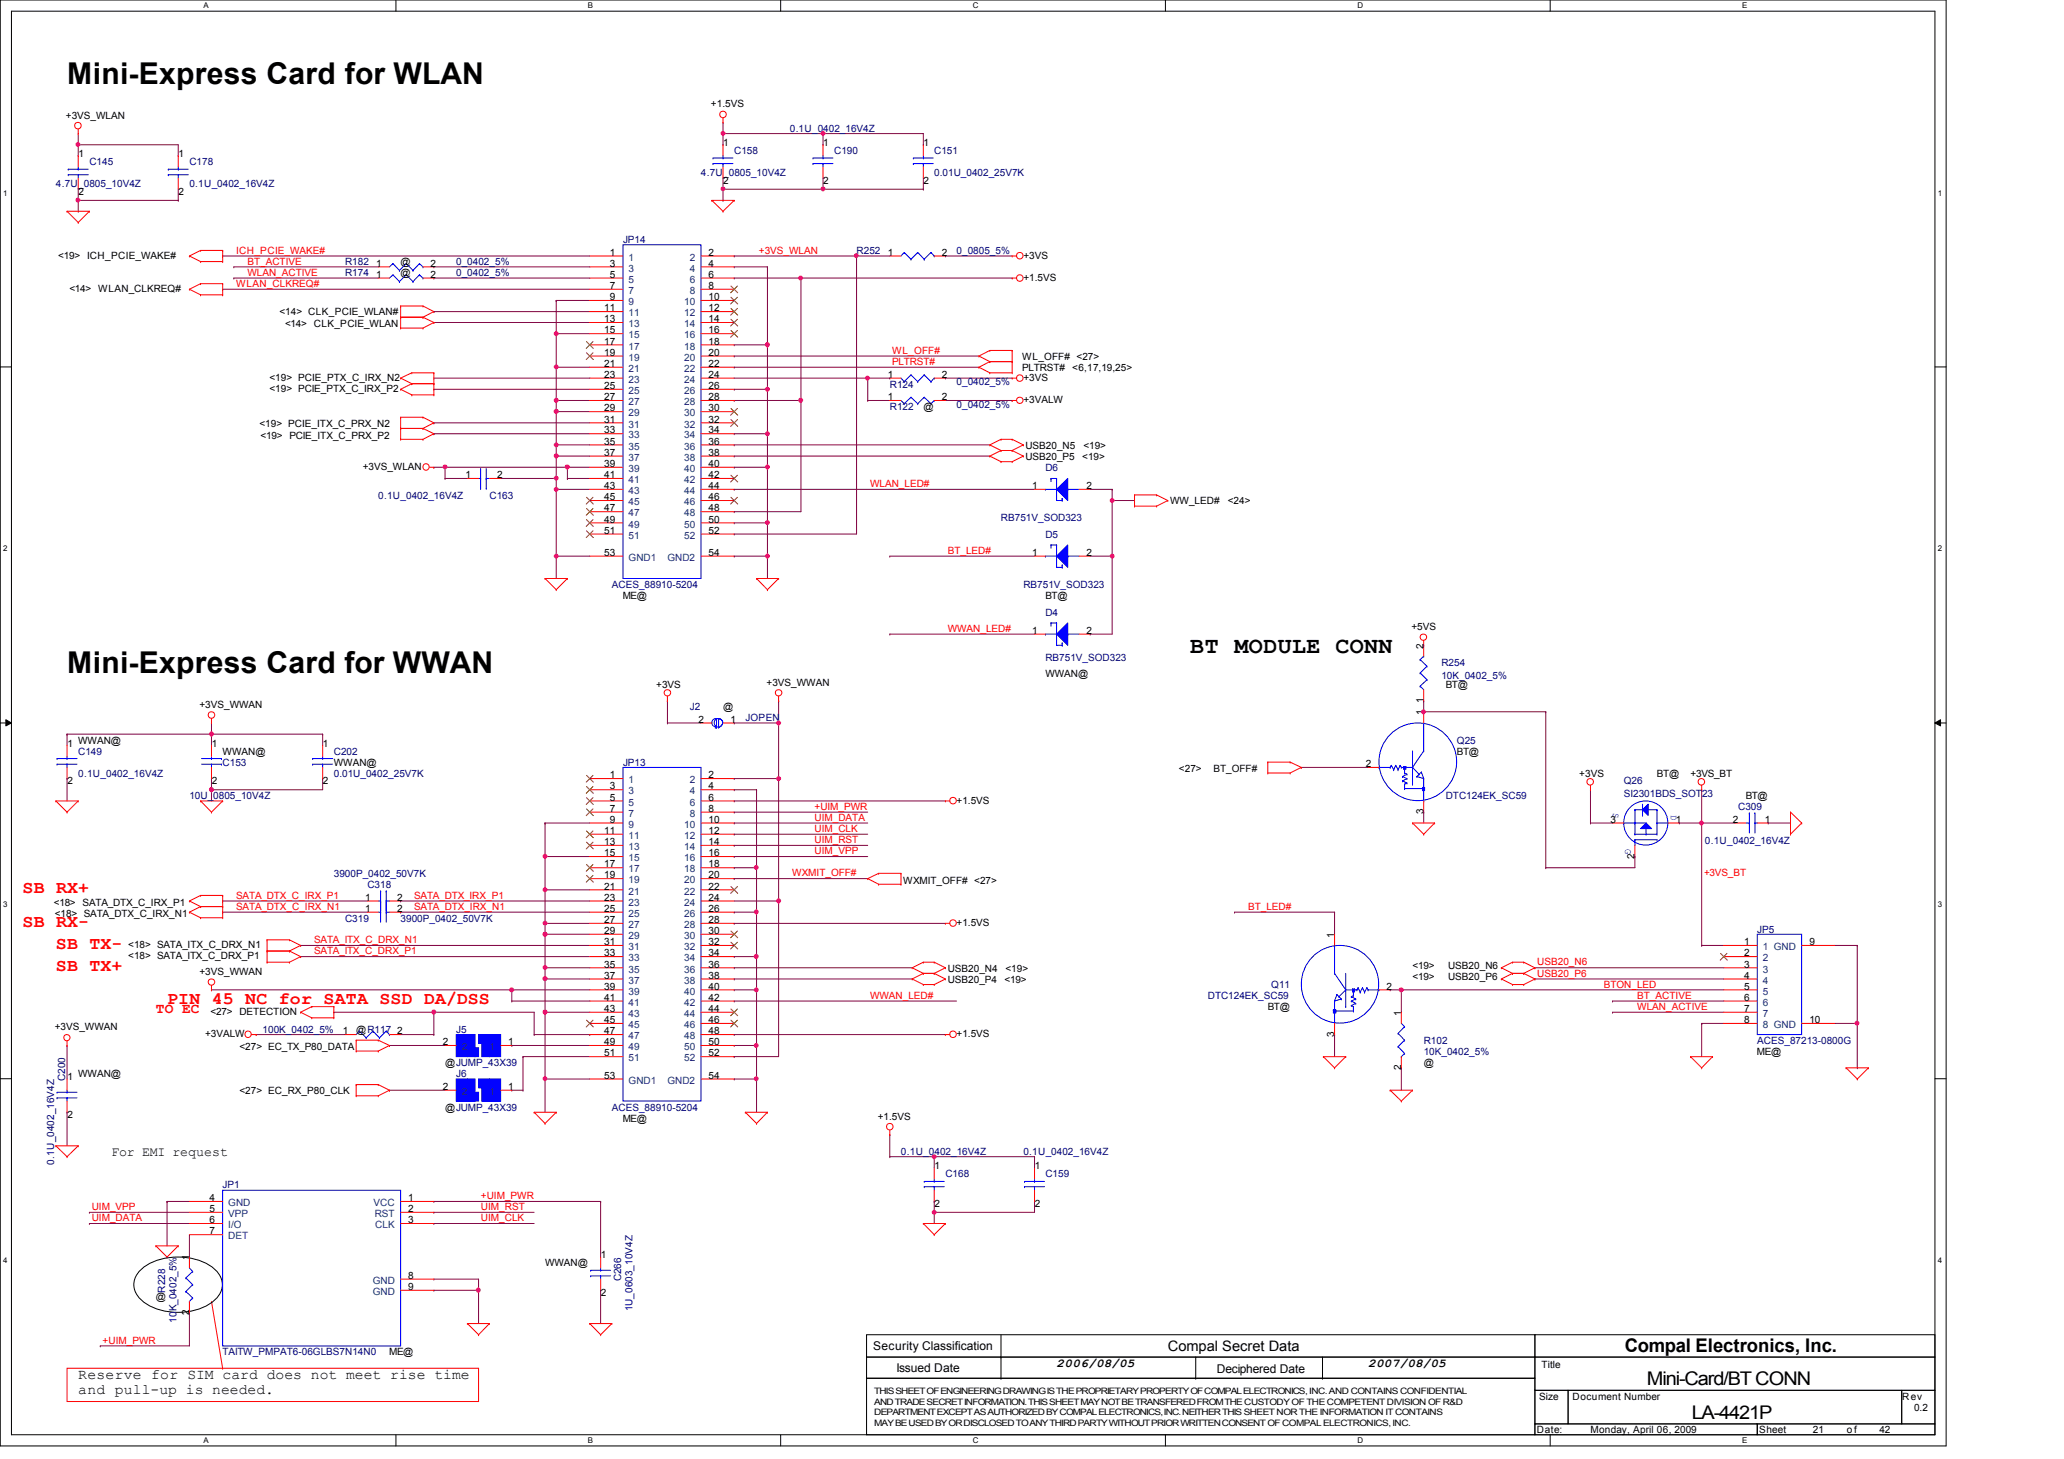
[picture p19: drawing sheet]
<svg xmlns="http://www.w3.org/2000/svg" width="297mm" height="210mm" viewBox="0 0 297 210" stroke-linecap="round" stroke-linejoin="round" font-family="sans-serif">
<defs><g id="words">
<g font-size="4.3">
<text x="9.6" y="12">Mini-Express Card for WLAN</text>
<text x="9.6" y="96.9">Mini-Express Card for WWAN</text>
</g>
<text font-size="3.3" x="171.3" y="94">BT MODULE CONN</text>
<g font-size="2.7">
<text x="233.8" y="194.6">Compal Electronics, Inc.</text>
<text x="237" y="199.3">Mini-Card/BT CONN</text>
<text x="243.5" y="204.1">LA-4421P</text>
</g>
<g font-size="2.5" fill="#f00">
<text x="3.3" y="128.5">SB RX+</text>
<text x="3.3" y="133.3">SB RX-</text>
<text x="8" y="136.5">SB TX-</text>
<text x="8" y="139.7">SB TX+</text>
<text x="24" y="144.5">PIN 45 NC for SATA SSD DA/DSS</text>
</g>
<text font-size="2.1" fill="#f00" x="22.4" y="145.7">TO EC</text>
<g font-size="2.1">
<text x="168.1" y="194.4">Compal Secret Data</text>
<text x="11.3" y="198.5">Reserve for SIM card does not meet rise time</text>
<text x="11.3" y="200.6">and pull-up is needed.</text>
</g>
<text font-size="1.9" x="16" y="166.3">For EMI request</text>
<g font-size="1.7">
<text x="125.7" y="194.3">Security Classification</text>
<text x="129" y="197.3">Issued Date</text>
<text x="152.1" y="196.7">2006/08/05</text>
<text x="175.1" y="197.5">Deciphered Date</text>
<text x="196.9" y="196.7">2007/08/05</text>
</g>
<g font-size="1.4">
<text x="9.5" y="17.1">+3VS_WLAN</text>
<text x="102.3" y="15.5">+1.5VS</text>
<text x="11.3" y="22.6">1</text>
<text x="25.7" y="22.6">1</text>
<text x="104.1" y="21">1</text>
<text x="118.5" y="21">1</text>
<text x="132.9" y="21">1</text>
<text x="11.3" y="28.1">2</text>
<text x="25.7" y="28.1">2</text>
<text x="104.1" y="26.5">2</text>
<text x="118.5" y="26.5">2</text>
<text x="132.9" y="26.5">2</text>
<text x="8.4" y="37.2">&lt;19&gt; ICH_PCIE_WAKE#</text>
<text x="10" y="42">&lt;14&gt; WLAN_CLKREQ#</text>
<text x="54.1" y="40">1</text>
<text x="54.1" y="38.4">1</text>
<text x="57.7" y="39.8">@</text>
<text x="57.7" y="38.2">@</text>
<text x="62" y="40">2</text>
<text x="62" y="38.4">2</text>
<text x="87.8" y="36.8">1</text>
<text x="87.8" y="38.4">3</text>
<text x="87.8" y="40">5</text>
<text x="87.8" y="41.6">7</text>
<text x="102" y="36.8">2</text>
<text x="102" y="38.4">4</text>
<text x="102" y="40">6</text>
<text x="102" y="41.6">8</text>
<text x="127.8" y="36.8">1</text>
<text x="135.5" y="36.8">2</text>
<text x="147.3" y="37.2">+3VS</text>
<text x="147.3" y="40.4">+1.5VS</text>
<text x="40.2" y="45.4">&lt;14&gt; CLK_PCIE_WLAN#</text>
<text x="41" y="47">&lt;14&gt; CLK_PCIE_WLAN</text>
<text x="86.9" y="44.8">11</text>
<text x="86.9" y="46.4">13</text>
<text x="86.9" y="48">15</text>
<text x="87.8" y="43.2">9</text>
<text x="102" y="43.2">10</text>
<text x="102" y="44.8">12</text>
<text x="102" y="46.4">14</text>
<text x="102" y="48">16</text>
<text x="86.9" y="49.6">17</text>
<text x="86.9" y="51.2">19</text>
<text x="86.9" y="52.8">21</text>
<text x="102" y="49.6">18</text>
<text x="102" y="51.2">20</text>
<text x="102" y="52.8">22</text>
<text x="147.1" y="53.4">PLTRST# &lt;6,17,19,25&gt;</text>
<text x="147.1" y="51.8">WL_OFF# &lt;27&gt;</text>
<text x="38.8" y="56.4">&lt;19&gt; PCIE_PTX_C_IRX_P2</text>
<text x="38.8" y="54.8">&lt;19&gt; PCIE_PTX_C_IRX_N2</text>
<text x="86.9" y="54.4">23</text>
<text x="86.9" y="56">25</text>
<text x="86.9" y="57.6">27</text>
<text x="86.9" y="59.2">29</text>
<text x="102" y="54.4">24</text>
<text x="102" y="56">26</text>
<text x="102" y="57.6">28</text>
<text x="102" y="59.2">30</text>
<text x="127.8" y="57.6">1</text>
<text x="127.8" y="54.4">1</text>
<text x="132.9" y="59">@</text>
<text x="135.5" y="57.6">2</text>
<text x="135.5" y="54.4">2</text>
<text x="147.3" y="54.8">+3VS</text>
<text x="147.3" y="58">+3VALW</text>
<text x="37.3" y="61.4">&lt;19&gt; PCIE_ITX_C_PRX_N2</text>
<text x="37.5" y="63.1">&lt;19&gt; PCIE_ITX_C_PRX_P2</text>
<text x="86.9" y="60.8">31</text>
<text x="86.9" y="62.4">33</text>
<text x="86.9" y="64">35</text>
<text x="86.9" y="65.6">37</text>
<text x="102" y="60.8">32</text>
<text x="102" y="62.4">34</text>
<text x="102" y="64">36</text>
<text x="102" y="65.6">38</text>
<text x="147.6" y="64.6">USB20_N5</text>
<text x="155.9" y="64.6">&lt;19&gt;</text>
<text x="52.2" y="67.6">+3VS_WLAN</text>
<text x="67" y="68.8">1</text>
<text x="71.5" y="68.8">2</text>
<text x="86.9" y="67.2">39</text>
<text x="86.9" y="68.8">41</text>
<text x="86.9" y="70.4">43</text>
<text x="86.9" y="72">45</text>
<text x="102" y="67.2">40</text>
<text x="102" y="68.8">42</text>
<text x="102" y="70.4">44</text>
<text x="102" y="72">46</text>
<text x="147.6" y="66.2">USB20_P5</text>
<text x="148.5" y="70.4">1</text>
<text x="155.7" y="66.2">&lt;19&gt;</text>
<text x="156.4" y="70.4">2</text>
<text x="86.9" y="73.6">47</text>
<text x="86.9" y="75.2">49</text>
<text x="86.9" y="76.8">51</text>
<text x="102" y="73.6">48</text>
<text x="102" y="75.2">50</text>
<text x="102" y="76.8">52</text>
<text x="168.4" y="72.6">WW_LED#</text>
<text x="176.7" y="72.6">&lt;24&gt;</text>
<text x="86.9" y="80">53</text>
<text x="102" y="80">54</text>
<text x="148.5" y="80">1</text>
<text x="156.4" y="80">2</text>
<text x="89.6" y="86.2">ME@</text>
<text x="150.4" y="86.2">BT@</text>
<text x="148.5" y="91.2">1</text>
<text x="156.4" y="91.2">2</text>
<text x="203.1" y="90.6">+5VS</text>
<text x="204.8" y="93.3" transform="rotate(-90 204.8 93.3)">2</text>
<text x="28.7" y="101.9">+3VS_WWAN</text>
<text x="94.4" y="99">+3VS</text>
<text x="110.3" y="98.6">+3VS_WWAN</text>
<text x="150.4" y="97.4">WWAN@</text>
<text x="204.8" y="101.1" transform="rotate(-90 204.8 101.1)">1</text>
<text x="208.1" y="99">BT@</text>
<text x="9.7" y="107.4">1</text>
<text x="11.3" y="107">WWAN@</text>
<text x="30.5" y="107.4">1</text>
<text x="46.5" y="107.4">1</text>
<text x="100.5" y="104">2</text>
<text x="104.1" y="102.2">@</text>
<text x="105.2" y="104">1</text>
<text x="204.8" y="102.9" transform="rotate(-90 204.8 102.9)">1</text>
<text x="9.7" y="112.9">2</text>
<text x="30.5" y="112.9">2</text>
<text x="32" y="108.6">WWAN@</text>
<text x="46.5" y="112.9">2</text>
<text x="48" y="110.2">WWAN@</text>
<text x="87.8" y="112">1</text>
<text x="87.8" y="113.6">3</text>
<text x="102" y="112">2</text>
<text x="102" y="113.6">4</text>
<text x="169.7" y="111">&lt;27&gt;</text>
<text x="174.6" y="111">BT_OFF#</text>
<text x="196.6" y="110.4">2</text>
<text x="209.7" y="108.6">BT@</text>
<text x="227.3" y="111.8">+3VS</text>
<text x="238.5" y="111.8">BT@</text>
<text x="243.3" y="111.8">+3VS_BT</text>
<text x="86.9" y="120">11</text>
<text x="87.8" y="115.2">5</text>
<text x="87.8" y="116.8">7</text>
<text x="87.8" y="118.4">9</text>
<text x="102" y="115.2">6</text>
<text x="102" y="116.8">8</text>
<text x="102" y="118.4">10</text>
<text x="102" y="120">12</text>
<text x="137.7" y="115.6">+1.5VS</text>
<text x="204.8" y="117.1" transform="rotate(-90 204.8 117.1)">3</text>
<text x="231.8" y="118.4">3</text>
<text x="241.2" y="118.4">1</text>
<text x="249.4" y="118.4">2</text>
<text x="251.2" y="115">BT@</text>
<text x="254" y="118.4">1</text>
<text x="86.9" y="121.6">13</text>
<text x="86.9" y="123.2">15</text>
<text x="86.9" y="124.8">17</text>
<text x="102" y="121.6">14</text>
<text x="102" y="123.2">16</text>
<text x="102" y="124.8">18</text>
<text x="235.2" y="123.5" transform="rotate(-90 235.2 123.5)">2</text>
<text x="7.7" y="130.3">&lt;18&gt; SATA_DTX_C_IRX_P1</text>
<text x="7.9" y="132">&lt;18&gt; SATA_DTX_C_IRX_N1</text>
<text x="52.5" y="129.6">1</text>
<text x="52.5" y="131.2">1</text>
<text x="57.1" y="129.6">2</text>
<text x="57.1" y="131.2">2</text>
<text x="86.9" y="126.4">19</text>
<text x="86.9" y="128">21</text>
<text x="86.9" y="129.6">23</text>
<text x="86.9" y="131.2">25</text>
<text x="102" y="126.4">20</text>
<text x="102" y="128">22</text>
<text x="102" y="129.6">24</text>
<text x="102" y="131.2">26</text>
<text x="130" y="127.1">WXMIT_OFF# &lt;27&gt;</text>
<text x="18.5" y="136.4">&lt;18&gt; SATA_ITX_C_DRX_N1</text>
<text x="86.9" y="132.8">27</text>
<text x="86.9" y="134.4">29</text>
<text x="86.9" y="136">31</text>
<text x="86.9" y="137.6">33</text>
<text x="102" y="132.8">28</text>
<text x="102" y="134.4">30</text>
<text x="102" y="136">32</text>
<text x="102" y="137.6">34</text>
<text x="137.7" y="133.2">+1.5VS</text>
<text x="192" y="134.9" transform="rotate(-90 192 134.9)">1</text>
<text x="251" y="136">1</text>
<text x="251" y="137.6">2</text>
<text x="260.4" y="136">9</text>
<text x="18.5" y="138">&lt;18&gt; SATA_ITX_C_DRX_P1</text>
<text x="28.7" y="140.3">+3VS_WWAN</text>
<text x="86.9" y="139.2">35</text>
<text x="86.9" y="140.8">37</text>
<text x="86.9" y="142.4">39</text>
<text x="86.9" y="144">41</text>
<text x="102" y="139.2">36</text>
<text x="102" y="140.8">38</text>
<text x="102" y="142.4">40</text>
<text x="102" y="144">42</text>
<text x="136.4" y="141.4">USB20_P4</text>
<text x="136.4" y="139.8">USB20_N4</text>
<text x="144.6" y="141.4">&lt;19&gt;</text>
<text x="144.7" y="139.8">&lt;19&gt;</text>
<text x="199.6" y="142.4">2</text>
<text x="203.3" y="139.4">&lt;19&gt;</text>
<text x="203.3" y="141.1">&lt;19&gt;</text>
<text x="208.4" y="139.4">USB20_N6</text>
<text x="208.4" y="141.1">USB20_P6</text>
<text x="251" y="139.2">3</text>
<text x="251" y="140.8">4</text>
<text x="251" y="142.4">5</text>
<text x="251" y="144">6</text>
<text x="7.9" y="148.3">+3VS_WWAN</text>
<text x="29.5" y="149.2">+3VALW</text>
<text x="30.3" y="146">&lt;27&gt; DETECTION</text>
<text x="49.4" y="148.8">1</text>
<text x="51.3" y="148.6">@R117</text>
<text x="57.1" y="148.8">2</text>
<text x="86.9" y="145.6">43</text>
<text x="86.9" y="147.2">45</text>
<text x="86.9" y="148.8">47</text>
<text x="102" y="145.6">44</text>
<text x="102" y="147.2">46</text>
<text x="102" y="148.8">48</text>
<text x="137.7" y="149.2">+1.5VS</text>
<text x="182.5" y="145.4">BT@</text>
<text x="192" y="149.1" transform="rotate(-90 192 149.1)">3</text>
<text x="201.6" y="146.1" transform="rotate(-90 201.6 146.1)">1</text>
<text x="251" y="145.6">7</text>
<text x="251" y="147.2">8</text>
<text x="260.4" y="147.2">10</text>
<text x="9.7" y="155.4">1</text>
<text x="11.3" y="155">WWAN@</text>
<text x="34.5" y="151">&lt;27&gt; EC_TX_P80_DATA</text>
<text x="63.8" y="150.4">2</text>
<text x="64" y="153.4">@JUMP_43X39</text>
<text x="73.1" y="150.4">1</text>
<text x="86.9" y="150.4">49</text>
<text x="86.9" y="152">51</text>
<text x="86.9" y="155.2">53</text>
<text x="102" y="150.4">50</text>
<text x="102" y="152">52</text>
<text x="102" y="155.2">54</text>
<text x="201.6" y="153.9" transform="rotate(-90 201.6 153.9)">2</text>
<text x="204.9" y="153.4">@</text>
<text x="252.9" y="151.8">ME@</text>
<text x="9.7" y="160.9">2</text>
<text x="34.5" y="157.4">&lt;27&gt; EC_RX_P80_CLK</text>
<text x="63.8" y="156.8">2</text>
<text x="64" y="159.8">@JUMP_43X39</text>
<text x="73.1" y="156.8">1</text>
<text x="89.6" y="161.4">ME@</text>
<text x="126.3" y="161.1">+1.5VS</text>
<text x="30.1" y="172.8">4</text>
<text x="58.8" y="172.8">1</text>
<text x="134.5" y="168.2">1</text>
<text x="134.5" y="173.7">2</text>
<text x="148.9" y="168.2">1</text>
<text x="148.9" y="173.7">2</text>
<text x="30.1" y="174.4">5</text>
<text x="30.1" y="176">6</text>
<text x="30.1" y="177.6">7</text>
<text x="58.8" y="174.4">2</text>
<text x="58.8" y="176">3</text>
<text x="27.2" y="181.3" transform="rotate(-90 27.2 181.3)">1</text>
<text x="58.8" y="184">8</text>
<text x="58.8" y="185.6">9</text>
<text x="78.4" y="182.2">WWAN@</text>
<text x="86.5" y="181">1</text>
<text x="22.4" y="187">@</text>
<text x="27.2" y="189.1" transform="rotate(-90 27.2 189.1)">2</text>
<text x="86.5" y="186.5">2</text>
<text x="56" y="195">ME@</text>
<text x="221.8" y="196.8">Title</text>
<text x="221.5" y="201.4">Size</text>
<text x="226.3" y="201.4">Document Number</text>
<text x="273.8" y="201.4">Rev</text>
<text x="275.5" y="203">0.2</text>
<text x="221.2" y="206.2">Date:</text>
<text x="228.9" y="206.2">Monday, April 06, 2009</text>
<text x="253.2" y="206.2">Sheet</text>
<text x="260.9" y="206.2">21</text>
<text x="265.8" y="206.2">of</text>
<text x="270.5" y="206.2">42</text>
</g>
<g font-size="1.4" fill="#000080">
<text x="12.9" y="23.7">C145</text>
<text x="27.3" y="23.7">C178</text>
<text x="105.7" y="22.2">C158</text>
<text x="113.7" y="19">0.1U_0402_16V4Z</text>
<text x="120.1" y="22.2">C190</text>
<text x="134.4" y="22.2">C151</text>
<text x="8" y="27">4.7U_0805_10V4Z</text>
<text x="27.3" y="27">0.1U_0402_16V4Z</text>
<text x="100.9" y="25.4">4.7U_0805_10V4Z</text>
<text x="134.4" y="25.4">0.01U_0402_25V7K</text>
<text x="89.7" y="35">JP14</text>
<text x="49.7" y="39.8">R174</text>
<text x="49.7" y="38.2">R182</text>
<text x="65.7" y="39.8">0_0402_5%</text>
<text x="65.7" y="38.2">0_0402_5%</text>
<text x="123.3" y="36.6">R252</text>
<text x="137.7" y="36.6">0_0805_5%</text>
<text x="128.1" y="59">R122</text>
<text x="128.1" y="55.8">R124</text>
<text x="137.7" y="58.6">0_0402_5%</text>
<text x="137.7" y="55.5">0_0402_5%</text>
<text x="54.4" y="71.8">0.1U_0402_16V4Z</text>
<text x="70.4" y="71.8">C163</text>
<text x="150.4" y="67.8">D6</text>
<text x="144.1" y="75">RB751V_SOD323</text>
<text x="150.4" y="77.4">D5</text>
<text x="88.1" y="84.6">ACES_88910-5204</text>
<text x="147.3" y="84.6">RB751V_SOD323</text>
<text x="150.4" y="88.6">D4</text>
<text x="150.4" y="95.1">RB751V_SOD323</text>
<text x="207.4" y="95.8">R254</text>
<text x="207.4" y="97.7">10K_0402_5%</text>
<text x="99.3" y="102.2">J2</text>
<text x="107.3" y="103.8">JOPEN</text>
<text x="209.7" y="107">Q25</text>
<text x="11.3" y="108.6">C149</text>
<text x="11.3" y="111.8">0.1U_0402_16V4Z</text>
<text x="32" y="110.2">C153</text>
<text x="48" y="108.6">C202</text>
<text x="48" y="111.8">0.01U_0402_25V7K</text>
<text x="89.7" y="110.2">JP13</text>
<text x="233.7" y="112.7">Q26</text>
<text x="27.3" y="115">10U_0805_10V4Z</text>
<text x="208.1" y="115">DTC124EK_SC59</text>
<text x="233.7" y="114.6">SI2301BDS_SOT23</text>
<text x="250.1" y="116.6">C309</text>
<text x="245.4" y="121.4">0.1U_0402_16V4Z</text>
<text x="48" y="126.2">3900P_0402_50V7K</text>
<text x="52.9" y="127.8">C318</text>
<text x="49.7" y="132.6">C319</text>
<text x="57.7" y="132.6">3900P_0402_50V7K</text>
<text x="252.9" y="134.2">JP5</text>
<text x="173.8" y="143.8">DTC124EK_SC59</text>
<text x="183" y="142.2">Q11</text>
<text x="37.8" y="148.6">100K_0402_5%</text>
<text x="65.7" y="148.6">J5</text>
<text x="9.4" y="155.5" transform="rotate(-90 9.4 155.5)">C200</text>
<text x="65.7" y="155">J6</text>
<text x="204.9" y="150.2">R102</text>
<text x="204.9" y="151.8">10K_0402_5%</text>
<text x="252.9" y="150.2">ACES_87213-0800G</text>
<text x="88.1" y="159.8">ACES_88910-5204</text>
<text x="7.8" y="167.6" transform="rotate(-90 7.8 167.6)">0.1U_0402_16V4Z</text>
<text x="129.7" y="166.2">0.1U_0402_16V4Z</text>
<text x="147.3" y="166.2">0.1U_0402_16V4Z</text>
<text x="32" y="171">JP1</text>
<text x="136.1" y="169.4">C168</text>
<text x="150.4" y="169.4">C159</text>
<text x="23.8" y="186" transform="rotate(-90 23.8 186)">R228</text>
<text x="89.4" y="184.4" transform="rotate(-90 89.4 184.4)">C266</text>
<text x="25.4" y="190.3" transform="rotate(-90 25.4 190.3)">10K_0402_5%</text>
<text x="91" y="188.7" transform="rotate(-90 91 188.7)">1U_0603_10V4Z</text>
<text x="32" y="195">TAITW_PMPAT6-06GLBS7N14N0</text>
</g>
<g font-size="1.4" fill="#f00">
<text x="34" y="41.3">WLAN_CLKREQ#</text>
<text x="34" y="36.5">ICH_PCIE_WAKE#</text>
<text x="35.6" y="38.1">BT_ACTIVE</text>
<text x="35.6" y="39.7">WLAN_ACTIVE</text>
<text x="109.2" y="36.5">+3VS_WLAN</text>
<text x="128.4" y="50.9">WL_OFF#</text>
<text x="128.4" y="52.5">PLTRST#</text>
<text x="125.2" y="70.1">WLAN_LED#</text>
<text x="136.4" y="79.7">BT_LED#</text>
<text x="136.4" y="90.9">WWAN_LED#</text>
<text x="117.2" y="116.5">+UIM_PWR</text>
<text x="117.2" y="118.1">UIM_DATA</text>
<text x="117.2" y="119.7">UIM_CLK</text>
<text x="117.2" y="121.3">UIM_RST</text>
<text x="117.2" y="122.9">UIM_VPP</text>
<text x="34" y="130.9">SATA_DTX_C_IRX_N1</text>
<text x="34" y="129.3">SATA_DTX_C_IRX_P1</text>
<text x="59.6" y="129.3">SATA_DTX_IRX_P1</text>
<text x="59.6" y="130.9">SATA_DTX_IRX_N1</text>
<text x="114" y="126.1">WXMIT_OFF#</text>
<text x="179.6" y="130.9">BT_LED#</text>
<text x="245.2" y="126.1">+3VS_BT</text>
<text x="45.2" y="135.7">SATA_ITX_C_DRX_N1</text>
<text x="45.2" y="137.3">SATA_ITX_C_DRX_P1</text>
<text x="125.2" y="143.7">WWAN_LED#</text>
<text x="221.2" y="138.9">USB20_N6</text>
<text x="221.2" y="140.5">USB20_P6</text>
<text x="230.8" y="142.1">BTON_LED</text>
<text x="235.6" y="143.7">BT_ACTIVE</text>
<text x="235.6" y="145.3">WLAN_ACTIVE</text>
<text x="69.2" y="172.5">+UIM_PWR</text>
<text x="13.2" y="174.1">UIM_VPP</text>
<text x="13.2" y="175.7">UIM_DATA</text>
<text x="69.2" y="174.1">UIM_RST</text>
<text x="69.2" y="175.7">UIM_CLK</text>
<text x="14.8" y="193.3">+UIM_PWR</text>
</g>
<g font-size="1.4" fill="#004080">
<text x="90.5" y="37.5">1</text>
<text x="90.5" y="39.1">3</text>
<text x="90.5" y="40.7">5</text>
<text x="99.3" y="37.5">2</text>
<text x="99.3" y="39.1">4</text>
<text x="99.3" y="40.7">6</text>
<text x="90.5" y="42.3">7</text>
<text x="90.5" y="43.9">9</text>
<text x="90.5" y="45.5">11</text>
<text x="90.5" y="47.1">13</text>
<text x="98.5" y="43.9">10</text>
<text x="98.5" y="45.5">12</text>
<text x="98.5" y="47.1">14</text>
<text x="99.3" y="42.3">8</text>
<text x="90.5" y="48.7">15</text>
<text x="90.5" y="50.3">17</text>
<text x="90.5" y="51.9">19</text>
<text x="90.5" y="53.5">21</text>
<text x="98.5" y="48.7">16</text>
<text x="98.5" y="50.3">18</text>
<text x="98.5" y="51.9">20</text>
<text x="98.5" y="53.5">22</text>
<text x="90.5" y="55.1">23</text>
<text x="90.5" y="56.7">25</text>
<text x="90.5" y="58.3">27</text>
<text x="90.5" y="59.9">29</text>
<text x="98.5" y="55.1">24</text>
<text x="98.5" y="56.7">26</text>
<text x="98.5" y="58.3">28</text>
<text x="98.5" y="59.9">30</text>
<text x="90.5" y="61.5">31</text>
<text x="90.5" y="63.1">33</text>
<text x="90.5" y="64.7">35</text>
<text x="98.5" y="61.5">32</text>
<text x="98.5" y="63.1">34</text>
<text x="98.5" y="64.7">36</text>
<text x="90.5" y="66.3">37</text>
<text x="90.5" y="67.9">39</text>
<text x="90.5" y="69.5">41</text>
<text x="90.5" y="71.1">43</text>
<text x="98.5" y="66.3">38</text>
<text x="98.5" y="67.9">40</text>
<text x="98.5" y="69.5">42</text>
<text x="98.5" y="71.1">44</text>
<text x="90.5" y="72.7">45</text>
<text x="90.5" y="74.3">47</text>
<text x="90.5" y="75.9">49</text>
<text x="90.5" y="77.5">51</text>
<text x="98.5" y="72.7">46</text>
<text x="98.5" y="74.3">48</text>
<text x="98.5" y="75.9">50</text>
<text x="98.5" y="77.5">52</text>
<text x="90.5" y="80.7">GND1</text>
<text x="96.1" y="80.7">GND2</text>
<text x="90.5" y="112.7">1</text>
<text x="99.3" y="112.7">2</text>
<text x="90.5" y="114.3">3</text>
<text x="90.5" y="115.9">5</text>
<text x="90.5" y="117.5">7</text>
<text x="90.5" y="119.1">9</text>
<text x="98.5" y="119.1">10</text>
<text x="99.3" y="114.3">4</text>
<text x="99.3" y="115.9">6</text>
<text x="99.3" y="117.5">8</text>
<text x="90.5" y="120.7">11</text>
<text x="90.5" y="122.3">13</text>
<text x="90.5" y="123.9">15</text>
<text x="90.5" y="125.5">17</text>
<text x="98.5" y="120.7">12</text>
<text x="98.5" y="122.3">14</text>
<text x="98.5" y="123.9">16</text>
<text x="98.5" y="125.5">18</text>
<text x="90.5" y="127.1">19</text>
<text x="90.5" y="128.7">21</text>
<text x="90.5" y="130.3">23</text>
<text x="90.5" y="131.9">25</text>
<text x="98.5" y="127.1">20</text>
<text x="98.5" y="128.7">22</text>
<text x="98.5" y="130.3">24</text>
<text x="98.5" y="131.9">26</text>
<text x="90.5" y="133.5">27</text>
<text x="90.5" y="135.1">29</text>
<text x="90.5" y="136.7">31</text>
<text x="98.5" y="133.5">28</text>
<text x="98.5" y="135.1">30</text>
<text x="98.5" y="136.7">32</text>
<text x="253.7" y="136.7">1 GND</text>
<text x="90.5" y="138.3">33</text>
<text x="90.5" y="139.9">35</text>
<text x="90.5" y="141.5">37</text>
<text x="90.5" y="143.1">39</text>
<text x="98.5" y="138.3">34</text>
<text x="98.5" y="139.9">36</text>
<text x="98.5" y="141.5">38</text>
<text x="98.5" y="143.1">40</text>
<text x="253.7" y="138.3">2</text>
<text x="253.7" y="139.9">3</text>
<text x="253.7" y="141.5">4</text>
<text x="253.7" y="143.1">5</text>
<text x="90.5" y="144.7">41</text>
<text x="90.5" y="146.3">43</text>
<text x="90.5" y="147.9">45</text>
<text x="90.5" y="149.5">47</text>
<text x="98.5" y="144.7">42</text>
<text x="98.5" y="146.3">44</text>
<text x="98.5" y="147.9">46</text>
<text x="98.5" y="149.5">48</text>
<text x="253.7" y="144.7">6</text>
<text x="253.7" y="146.3">7</text>
<text x="253.7" y="147.9">8 GND</text>
<text x="66.5" y="151.1">2</text>
<text x="70.4" y="151.1">1</text>
<text x="90.5" y="151.1">49</text>
<text x="90.5" y="152.7">51</text>
<text x="90.5" y="155.9">GND1</text>
<text x="96.1" y="155.9">GND2</text>
<text x="98.5" y="151.1">50</text>
<text x="98.5" y="152.7">52</text>
<text x="66.5" y="157.5">2</text>
<text x="70.4" y="157.5">1</text>
<text x="32.8" y="173.5">GND</text>
<text x="53.8" y="173.5">VCC</text>
<text x="32.8" y="175.1">VPP</text>
<text x="32.8" y="176.7">I/O</text>
<text x="32.8" y="178.3">DET</text>
<text x="53.9" y="175.1">RST</text>
<text x="54" y="176.7">CLK</text>
<text x="53.6" y="184.7">GND</text>
<text x="53.6" y="186.3">GND</text>
</g>
<g font-size="1.4" fill="#00f">
<text x="232.1" y="117" transform="rotate(90 232.1 117)">S</text>
<text x="240.5" y="117.3" transform="rotate(90 240.5 117.3)">D</text>
<text x="233.9" y="122.1" transform="rotate(90 233.9 122.1)">G</text>
</g>
<g font-size="1.3">
<text x="125.8" y="202.1">AND TRADE SECRET INFORMATION. THIS SHEET MAY NOT BETRANSFERED FROM THE CUSTODY OF THE COMPETENT DIVISION OF R&amp;D</text>
<text x="125.8" y="200.6">THIS SHEET OF ENGINEERING DRAWING IS THE PROPRIETARY PROPERTY OF COMPAL ELECTRONICS, INC. AND CONTAINS CONFIDENTIAL</text>
<text x="125.8" y="203.6">DEPARTMENT EXCEPT AS AUTHORIZED BY COMPAL ELECTRONICS, INC. NEITHER THIS SHEET NOR THE INFORMATION IT CONTAINS</text>
<text x="125.8" y="205.1">MAY BE USED BY OR DISCLOSED TO ANY THIRD PARTY WITHOUT PRIOR WRITTEN CONSENT OF COMPAL ELECTRONICS, INC.</text>
</g>
<g font-size="1.1">
<text x="29.3" y="1.1">A</text>
<text x="84.6" y="1.1">B</text>
<text x="140" y="1.1">C</text>
<text x="195.4" y="1.1">D</text>
<text x="250.7" y="1.1">E</text>
<text x=".5" y="28.2">1</text>
<text x="278.9" y="28.2">1</text>
<text x=".5" y="79.3">2</text>
<text x="278.9" y="79.3">2</text>
<text x=".5" y="130.6">3</text>
<text x="278.9" y="130.6">3</text>
<text x=".5" y="181.7">4</text>
<text x="278.9" y="181.7">4</text>
<text x="29.3" y="207.6">A</text>
<text x="84.6" y="207.6">B</text>
<text x="140" y="207.6">C</text>
<text x="195.4" y="207.6">D</text>
<text x="250.7" y="207.6">E</text>
</g>
</g></defs>
<path d="M0 0h280.1v208h-280.1zM1.6 1.6h276.9v204.8h-276.9z" fill="none" stroke="#000" stroke-width=".14"/>
<g fill="#fff">
<path d="M29.3 .2h.7v1.2h-.7z"/>
<path d="M29.3 206.6h.7v1.2h-.7z"/>
</g>
<path d="M57 0v1.6M57 206.4v1.6" fill="none" stroke="#000" stroke-width=".14"/>
<g fill="#fff">
<path d="M84.6 .2h.7v1.2h-.7z"/>
<path d="M84.6 206.6h.7v1.2h-.7z"/>
</g>
<path d="M112.3 0v1.6M112.3 206.4v1.6" fill="none" stroke="#000" stroke-width=".14"/>
<g fill="#fff">
<path d="M140 .2h.8v1.2h-.8z"/>
<path d="M140 206.6h.8v1.2h-.8z"/>
</g>
<path d="M167.7 0v1.6M167.7 206.4v1.6" fill="none" stroke="#000" stroke-width=".14"/>
<g fill="#fff">
<path d="M195.4 .2h.7v1.2h-.7z"/>
<path d="M195.4 206.6h.7v1.2h-.7z"/>
</g>
<path d="M223.1 0v1.6M223.1 206.4v1.6" fill="none" stroke="#000" stroke-width=".14"/>
<g fill="#fff">
<path d="M250.7 .2h.8v1.2h-.8z"/>
<path d="M250.7 206.6h.8v1.2h-.8z"/>
<path d="M.5 27.2h.6v1.2h-.6z"/>
<path d="M278.9 27.2h.6v1.2h-.6z"/>
<path d="M.5 78.4h.6v1.1h-.6z"/>
<path d="M278.9 78.4h.6v1.1h-.6z"/>
</g>
<path d="M0 52.8h1.6M278.5 52.8h1.6" fill="none" stroke="#000" stroke-width=".14"/>
<g fill="#fff">
<path d="M.5 129.6h.6v1.2h-.6z"/>
<path d="M278.9 129.6h.6v1.2h-.6z"/>
</g>
<path d="M0 104h1.6M.8 103.5l.8 .5-.8 .4zM278.5 104l.8-.5v.9zM278.5 104h1.6" fill="none" stroke="#000" stroke-width=".14"/>
<path d="M.8 103.5l.8 .5-.8 .4zM278.5 104l.8-.5v.9z" fill="#000"/>
<g fill="#fff">
<path d="M.5 180.8h.6v1.1h-.6z"/>
<path d="M278.9 180.8h.6v1.1h-.6z"/>
</g>
<g fill="none" stroke="#000" stroke-width=".14">
<path d="M0 155.2h1.6M278.5 155.2h1.6M20.5 182.5a8.9 8.9 0 0 1 10.3 0 2.84 2.84 0 0 1 0 4.7 8.9 8.9 0 0 1-10.3 0 2.85 2.85 0 0 1 0-4.7zM124.7 192h96.2v3.2h-96.2zM124.7 195.2h96.2v3.1h-96.2zM124.7 198.3h96.2v8.1h-96.2zM144.1 195.2h.1M144.1 198.3h.1M144.1 192v6.3M172.1 198.3h.1M172.1 195.2v3.1M190.3 198.3h.1"/>
<path d="M190.3 195.2v3.1M220.9 192h57.6v3.2h-57.6zM220.9 195.2h57.6v4.8h-57.6zM220.9 200h4.8v4.9h-4.8zM220.9 204.9h32v1.5h-32zM225.7 200h48v4.9h-48zM252.9 204.9h25.6v1.5h-25.6zM273.7 200h4.8v4.9h-4.8z"/>
</g>
<g fill="none" stroke="#800040" stroke-width=".14">
<path d="M11.3 19.2v3.2M104.1 19.2h.1M104.1 19.2h28.8v1.6M104.1 17.6v3.2M118.4 19.2h.1M118.4 19.2v1.6M11.3 20.8h.1M11.3 22.4h.1M11.3 28.8h.1M11.3 30.4h.1M11.3 27.2v3.2M11.3 20.8h14.4v1.6"/>
<path d="M11.3 28.8h14.4M25.7 28.8h.1M25.7 22.4h.1M25.7 27.2v1.6M32 36.8h.1M32 36.8h52.9M33.7 38.4h.1M33.7 38.4h20.7M62.4 38.4h.1M62.4 38.4h22.5M104.1 28.8h.1M104.1 20.8h.1"/>
<path d="M104.1 27.2h.1M104.1 25.6v3.2M104.1 27.2h28.8M105.7 36.8h.1M105.7 38.4h.1M105.7 38.4h4.7M105.7 36.8h22.4M110.4 38.4h.1M110.4 38.4v44.8M118.4 20.8h.1M118.4 27.2h.1M118.4 25.6v1.6"/>
<path d="M123.3 36.8h.1M123.3 36.8v40h-17.6M132.9 20.8h.1M132.9 27.2h.1M132.9 25.6v1.6M136.1 36.8h.1M136.1 36.8h9.6M32 41.6h.1M32 41.6h52.9M33.7 40h.1M33.7 40h20.7M62.4 40h.1"/>
<path d="M62.4 56h.1M62.4 46.4h.1M62.4 54.4h.1M62.4 44.8h.1M62.4 40h22.5M62.4 56h22.5M62.4 46.4h22.5M62.4 54.4h22.5M62.4 44.8h22.5M80 43.2h.1M80 48h.1M80 57.6h.1"/>
<path d="M80 59.2h.1M80 52.8h.1M80 57.6h4.9M80 52.8h4.9M80 43.2h4.9M80 48h4.9M80 43.2v40M80 59.2h4.9M105.7 51.2h.1M105.7 57.6h.1M105.7 52.8h.1M105.7 40h.1"/>
<path d="M105.7 49.6h.1M105.7 56h.1M105.7 40h40M105.7 51.2h35.2M105.7 57.6h9.6M105.7 56h4.7M105.7 52.8h35.2M105.7 54.4h22.4M105.7 49.6h4.7M110.4 56h.1M110.4 49.6h.1M115.3 57.6h.1"/>
<path d="M115.3 40h.1M115.3 40v33.6h-9.6M124.9 54.4h.1M124.9 57.6h.1M124.9 57.6h3.2M124.9 54.4v3.2M128.1 54.4h.1M136.1 54.4h.1M136.1 57.6h9.6M136.1 54.4h9.6M145.7 57.6h.1M62.4 60.8h.1"/>
<path d="M62.4 62.4h.1M62.4 67.2h.1M62.4 60.8h22.5M62.4 62.4h22.5M62.4 67.2h22.5M64 67.2h.1M64 68.8h.1M64 68.8h3.3M64 67.2v1.6M72 68.8h8M80 65.6h.1M80 70.4h.1"/>
<path d="M80 64h.1M80 68.8h.1M80 64h4.9M80 65.6h4.9M80 70.4h4.9M81.7 68.8h.1M81.7 67.2h.1M81.7 68.8h3.2M81.7 67.2v1.6M105.7 64h.1M105.7 73.6h.1M105.7 65.6h.1"/>
<path d="M105.7 76.8h.1M105.7 67.2h.1M105.7 62.4h.1M105.7 75.2h.1M105.7 70.4h.1M105.7 64h36.7M105.7 65.6h36.7M105.7 62.4h4.7M105.7 70.4h43.2M105.7 67.2h4.7M105.7 75.2h4.7M110.4 67.2h.1"/>
<path d="M110.4 62.4h.1M110.4 75.2h.1M156.9 70.4h3.2M160.1 72h.1M160.1 70.4h.1M160.1 72h3.2M160.1 70.4v20.8h-3.2M80 80h.1M80 80h4.9M105.7 80h.1M105.7 80h4.7M110.4 80h.1"/>
<path d="M128.1 80h.1M128.1 91.2h.1M128.1 80h20.8M128.1 91.2h20.8M156.9 91.2h.1M156.9 80h3.2M160.1 80h.1M9.6 105.6h.1M9.6 112h.1M9.6 105.6v1.6M9.6 112v3.2M9.6 105.6h36.8"/>
<path d="M30.4 105.6h.1M30.4 113.6h.1M30.4 112h.1M30.4 104h.1M30.4 104v3.2M30.4 112v3.2M46.4 112h.1M46.4 105.6h.1M46.4 105.6v1.6M46.4 112v1.6h-16M78.4 118.4h.1M78.4 118.4h6.5"/>
<path d="M78.4 118.4v41.6M96.1 104h.1M96.1 100.8h.1M96.1 104h4.8M96.1 100.8v3.2M105.7 116.8h.1M105.7 118.4h.1M105.7 113.6h.1M105.7 104h.1M105.7 112h.1M105.7 115.2h.1M105.7 116.8h19.2"/>
<path d="M105.7 118.4h19.2M105.7 113.6h3.2M105.7 104h6.4M105.7 112h6.4M105.7 115.2h30.4M108.9 113.6h.1M108.9 113.6v46.4M112.1 100.8h.1M112.1 104h.1M112.1 112h.1M112.1 100.8v51.2h-6.4M187.3 110.4h.1"/>
<path d="M187.3 110.4h9.6M204.9 100.8h.1M204.9 116.8h.1M204.9 102.4h.1M204.9 100.8v1.6M204.9 116.8v1.6M204.9 102.4h17.6M222.5 102.4h.1M222.5 102.4v22.4M228.9 118.4h.1M228.9 113.6h.1M228.9 118.4h3.2"/>
<path d="M228.9 113.6v4.8M241.7 118.4h.1M241.7 118.4h8M244.9 113.6h.1M244.9 118.4h.1M244.9 113.6v22.4M254.5 118.4h.1M254.5 118.4h3.2M32 131.2h.1M32 129.6h.1M32 131.2h20.9M32 129.6h20.9"/>
<path d="M43.3 136h.1M43.3 137.6h.1M43.3 137.6h41.6M43.3 136h41.6M57.7 129.6h.1M57.7 131.2h.1M57.7 131.2h27.2M57.7 129.6h27.2M78.4 134.4h.1M78.4 123.2h.1M78.4 139.2h.1M78.4 132.8h.1"/>
<path d="M78.4 128h.1M78.4 123.2h6.5M78.4 139.2h6.5M78.4 134.4h6.5M78.4 132.8h6.5M78.4 128h6.5M105.7 120h.1M105.7 121.6h.1M105.7 123.2h.1M105.7 131.2h.1M105.7 137.6h.1M105.7 139.2h.1"/>
<path d="M105.7 126.4h.1M105.7 124.8h.1M105.7 132.8h.1M105.7 120h19.2M105.7 121.6h19.2M105.7 123.2h19.2M105.7 131.2h3.2M105.7 137.6h3.2M105.7 139.2h25.6M105.7 126.4h19.2M105.7 124.8h3.2M105.7 132.8h30.4"/>
<path d="M105.7 129.6h6.4M108.9 131.2h.1M108.9 137.6h.1M108.9 124.8h.1M112.1 129.6h.1M177.7 131.2h.1M177.7 131.2h14.4M192.1 131.2h.1M192.1 131.2v3.2M220.9 139.2h.1M220.9 139.2h27.2M222.5 124.8h.1"/>
<path d="M235.3 123.2h.1M235.3 123.2v1.6h-12.8M244.9 136h.1M244.9 136h3.2M264.1 136h3.2M267.3 136h.1M267.3 136v17.6M9.6 150.4h.1M9.6 150.4v4.8M30.4 142.4h.1M30.4 142.4h54.5M36.9 148.8h.1"/>
<path d="M36.9 148.8h12.8M48 145.6h.1M48 145.6h28.9v3.2M56 150.4h.1M56 156.8h.1M56 150.4h8M56 156.8h8M57.7 148.8h4.7M62.4 145.6h.1M62.4 148.8h.1M62.4 145.6v3.2M73.7 144h.1"/>
<path d="M73.7 142.4h.1M73.7 150.4h.1M73.7 156.8h.1M73.7 144h11.2M73.7 150.4h11.2M73.7 142.4v1.6M73.7 156.8h1.6M75.3 152h.1M75.3 156.8h.1M75.3 152h9.6M75.3 152v4.8M76.9 148.8h.1"/>
<path d="M76.9 148.8h8M78.4 145.6h.1M78.4 140.8h.1M78.4 155.2h.1M78.4 155.2h6.5M78.4 140.8h6.5M78.4 145.6h6.5M84.9 148.8h.1M105.7 155.2h.1M105.7 140.8h.1M105.7 142.4h.1M105.7 150.4h.1"/>
<path d="M105.7 152h.1M105.7 144h.1M105.7 148.8h.1M105.7 155.2h3.2M105.7 140.8h25.6M105.7 142.4h3.2M105.7 144h32M105.7 150.4h3.2M105.7 148.8h30.4M108.9 150.4h.1M108.9 155.2h.1M108.9 142.4h.1"/>
<path d="M192.1 148.8h.1M192.1 148.8v3.2M200.1 142.4h.1M200.1 142.4h48M201.7 142.4h.1M201.7 153.6h.1M201.7 142.4v3.2M201.7 153.6v3.2M220.9 140.8h.1M220.9 140.8h27.2M232.1 144h.1M232.1 145.6h.1"/>
<path d="M232.1 145.6h16M232.1 144h16M244.9 147.2h.1M244.9 147.2v4.8M244.9 147.2h3.2M264.1 147.2h3.2M267.3 147.2h.1M267.3 153.6h.1M9.6 160h.1M9.6 160v4.8M12.9 174.4h.1M12.9 176h.1"/>
<path d="M12.9 174.4h14.4M12.9 176h14.4M24 172.8h.1M24 172.8h3.3M24 172.8v6.4M27.3 177.6v3.2M62.4 174.4h.1M62.4 172.8h.1M62.4 176h.1M62.4 174.4h14.5M62.4 172.8h24M62.4 176h14.5"/>
<path d="M86.4 172.8h.1M86.4 172.8v8M128.1 166.4h.1M128.1 163.2h.1M128.1 166.4h20.8M128.1 163.2v3.2M134.4 166.4h.1M134.4 174.4h.1M134.4 172.8h.1M134.4 166.4v1.6M134.4 172.8v3.2M148.9 166.4h.1"/>
<path d="M148.9 172.8h.1M148.9 166.4v1.6M148.9 172.8v1.6h-14.5M14.4 193.6h.1M27.3 180.8h.1M27.3 188.8h.1M27.3 188.8v4.8h-12.9M62.4 184h.1M62.4 185.6h.1M62.4 184h6.5v6.4M62.4 185.6h6.5M68.9 185.6h.1"/>
<path d="M86.4 185.6h.1M86.4 185.6v4.8"/>
</g>
<g fill="none" stroke="#f00" stroke-width=".14">
<path d="M11.3 19.2h.1M11.3 18.6v.6M104.1 17.6h.1M104.1 17v.6M9.6 30.4h.1M9.6 30.4h3.3M9.6 30.4l1.7 1.6M11.3 32h.1M12.9 30.4h.1M12.9 30.4l-1.6 1.6M27.3 36.8h.1M27.3 36.8l1.6 .8"/>
<path d="M28.9 37.6h.1M28.9 36h.1M28.9 37.6h3.1M28.9 36l-1.6 .8M28.9 36h3.1M32 36h.1M32 37.6h.1M32 36v1.6M102.4 28.8h.1M102.4 28.8h3.3M102.4 28.8l1.7 1.6M104.1 30.4h.1"/>
<path d="M105.7 28.8h.1M105.7 28.8l-1.6 1.6M145.7 36.8h.1M145.7 36.8h.6M27.3 41.6h.1M27.3 41.6l1.6 .8M28.9 42.4h.1M28.9 40.8h.1M28.9 42.4h3.1M28.9 40.8l-1.6 .8M28.9 40.8h3.1M32 40.8h.1"/>
<path d="M32 42.4h.1M32 40.8v1.6M57.7 45.6h.1M57.7 47.2h.1M57.7 56h.1M57.7 54.4h.1M57.7 44h.1M57.7 47.2h3.2M57.7 45.6h3.2M57.7 44v3.2M57.7 56l1.6 .8M57.7 54.4l1.6 .8"/>
<path d="M57.7 44h3.2M59.3 56.8h.1M59.3 55.2h.1M59.3 53.6h.1M59.3 56.8h3.1M59.3 55.2l-1.6 .8M59.3 55.2h3.1M59.3 53.6l-1.6 .8M59.3 53.6h3.1M60.9 47.2h.1M60.9 45.6h.1M60.9 44h.1"/>
<path d="M60.9 45.6l1.5 .8M60.9 44l1.5 .8M62.4 46.4h.1M62.4 55.2h.1M62.4 56.8h.1M62.4 53.6h.1M62.4 44.8h.1M62.4 46.4l-1.5 .8M62.4 53.6v3.2M62.4 44.8l-1.5 .8M140.9 52.8h.1M140.9 51.2h.1"/>
<path d="M140.9 52.8l1.5 .8M140.9 51.2l1.5 .8M142.4 52h.1M142.4 53.6h.1M142.4 50.4h.1M142.4 53.6h3.3M142.4 52h3.3M142.4 52l-1.5 .8M142.4 50.4h3.3M142.4 50.4l-1.5 .8M145.7 53.6h.1M145.7 52h.1"/>
<path d="M145.7 50.4h.1M145.7 40h.1M145.7 54.4h.1M145.7 57.6h.1M145.7 50.4v3.2M145.7 40h.6M145.7 54.4h.6M145.7 57.6h.6M57.7 61.6h.1M57.7 60h.1M57.7 63.2h.1M57.7 60v3.2"/>
<path d="M57.7 60h3.2M57.7 61.6h3.2M57.7 63.2h3.2M60.9 60h.1M60.9 61.6h.1M60.9 63.2h.1M60.9 60l1.5 .8M60.9 61.6l1.5 .8M61.8 67.2h.6M62.4 60.8h.1M62.4 62.4h.1M62.4 67.2h.1"/>
<path d="M62.4 60.8l-1.5 .8M62.4 62.4l-1.5 .8M142.4 65.6h.1M142.4 64h.1M142.4 65.6l1.7 .8M142.4 64l1.7 .8M144.1 64.8h.1M144.1 66.4h.1M144.1 63.2h.1M144.1 63.2h1.6M144.1 64.8h1.6M144.1 64.8l-1.7 .8"/>
<path d="M144.1 66.4h1.6M144.1 63.2l-1.7 .8M145.7 64.8h.1M145.7 66.4h.1M145.7 63.2h.1M145.7 64.8l1.6 .8M145.7 63.2l1.6 .8M147.3 65.6h.1M147.3 64h.1M147.3 65.6l-1.6 .8M147.3 64l-1.6 .8M163.3 72.8h.1"/>
<path d="M163.3 71.2h.1M163.3 71.2h3.2M163.3 72.8h3.2M163.3 71.2v1.6M166.5 71.2h.1M166.5 72.8h.1M166.5 71.2l1.6 .8M168.1 72h.1M168.1 72l-1.6 .8M78.4 83.2h.1M78.4 83.2h3.3M78.4 83.2l1.6 1.6"/>
<path d="M80 84.8h.1M81.7 83.2h.1M81.7 83.2l-1.7 1.6M108.9 83.2h.1M108.9 83.2h3.2M108.9 83.2l1.5 1.6M110.4 84.8h.1M112.1 83.2h.1M112.1 83.2l-1.7 1.6M204.9 92.8h.1M204.9 92.2v.6M8 115.2h.1"/>
<path d="M8 115.2h3.3M8 115.2l1.6 1.6M9.6 116.8h.1M11.3 115.2h.1M11.3 115.2l-1.7 1.6M28.9 115.2h.1M28.9 115.2h3.1M28.9 115.2l1.5 1.6M30.4 104h.1M30.4 116.8h.1M30.4 103.4v.6M32 115.2h.1"/>
<path d="M32 115.2l-1.6 1.6M96.1 100.8h.1M96.1 100.2v.6M112.1 100.8h.1M112.1 100.2v.6M136.1 115.2h.1M136.1 115.2h.6M182.5 111.2h.1M182.5 109.6h.1M182.5 109.6h3.2M182.5 111.2h3.2M182.5 109.6v1.6"/>
<path d="M185.7 109.6h.1M185.7 111.2h.1M185.7 109.6l1.6 .8M187.3 110.4h.1M187.3 110.4l-1.6 .8M203.3 118.4h.1M203.3 118.4h3.2M203.3 118.4l1.6 1.6M206.5 118.4h.1M206.5 118.4l-1.6 1.6M228.9 113.6h.1M228.9 113v.6"/>
<path d="M244.9 113.6h.1M244.9 113v.6M257.7 116.8h.1M257.7 116.8v3.2M257.7 116.8l1.6 1.6M259.3 118.4h.1M259.3 118.4l-1.6 1.6M27.3 129.6h.1M27.3 131.2h.1M27.3 129.6l1.6 .8M27.3 131.2l1.6 .8M28.9 128.8h.1"/>
<path d="M28.9 130.4h.1M28.9 132h.1M28.9 128.8h3.1M28.9 128.8l-1.6 .8M28.9 130.4h3.1M28.9 130.4l-1.6 .8M28.9 132h3.1M32 130.4h.1M32 128.8h.1M32 132h.1M32 128.8v3.2M38.4 138.4h.1"/>
<path d="M38.4 136.8h.1M38.4 135.2h.1M38.4 138.4h3.3M38.4 136.8h3.3M38.4 135.2v3.2M38.4 135.2h3.3M41.7 136.8h.1M41.7 138.4h.1M41.7 135.2h.1M41.7 136.8l1.6 .8M41.7 135.2l1.6 .8M43.3 137.6h.1"/>
<path d="M43.3 136h.1M43.3 137.6l-1.6 .8M43.3 136l-1.6 .8M124.9 126.4h.1M124.9 126.4l1.5 .8M126.4 125.6h.1M126.4 127.2h.1M126.4 125.6h3.3M126.4 125.6l-1.5 .8M126.4 127.2h3.3M129.7 127.2h.1M129.7 125.6h.1"/>
<path d="M129.7 125.6v1.6M131.3 139.2h.1M131.3 139.2l1.6 .8M132.9 138.4h.1M132.9 138.4h1.5M132.9 138.4l-1.6 .8M134.4 138.4h.1M134.4 138.4l1.7 .8M136.1 139.2h.1M136.1 132.8h.1M136.1 139.2l-1.7 .8M136.1 132.8h.6"/>
<path d="M204.9 120h.1M216.1 139.2h.1M216.1 139.2l1.6 .8M217.7 138.4h.1M217.7 138.4h1.6M217.7 138.4l-1.6 .8M219.3 138.4h.1M219.3 138.4l1.6 .8M220.9 139.2h.1M220.9 139.2l-1.6 .8M257.7 120h.1M9.6 150.4h.1"/>
<path d="M9.6 149.8v.6M30.4 142.4h.1M30.4 141.8v.6M36.2 148.8h.7M36.9 148.8h.1M43.3 145.6h.1M43.3 145.6l1.6 .8M44.9 146.4h.1M44.9 144.8h.1M44.9 146.4h3.1M44.9 144.8l-1.6 .8M44.9 144.8h3.1"/>
<path d="M48 144.8h.1M48 146.4h.1M48 144.8v1.6M51.3 157.6h.1M51.3 156h.1M51.3 151.2h.1M51.3 149.6h.1M51.3 156h3.1M51.3 157.6h3.1M51.3 149.6v1.6M51.3 156v1.6M51.3 149.6h3.1"/>
<path d="M51.3 151.2h3.1M54.4 156h.1M54.4 157.6h.1M54.4 149.6h.1M54.4 151.2h.1M54.4 156l1.6 .8M54.4 149.6l1.6 .8M56 156.8h.1M56 150.4h.1M56 156.8l-1.6 .8M56 150.4l-1.6 .8M131.3 140.8h.1"/>
<path d="M131.3 140.8l1.6 .8M132.9 140h.1M132.9 141.6h.1M132.9 140h1.5M132.9 140l-1.6 .8M132.9 141.6h1.5M134.4 140h.1M134.4 141.6h.1M134.4 140l1.7 .8M136.1 140.8h.1M136.1 148.8h.1M136.1 140.8l-1.7 .8"/>
<path d="M136.1 148.8h.6M190.5 152h.1M190.5 152h3.2M190.5 152l1.6 1.6M192.1 153.6h.1M193.7 152h.1M193.7 152l-1.6 1.6M200.1 156.8h.1M200.1 156.8h3.2M200.1 156.8l1.6 1.6M201.7 158.4h.1M203.3 156.8h.1"/>
<path d="M203.3 156.8l-1.6 1.6M216.1 140.8h.1M216.1 140.8l1.6 .8M217.7 140h.1M217.7 141.6h.1M217.7 140h1.6M217.7 141.6h1.6M217.7 140l-1.6 .8M219.3 140h.1M219.3 141.6h.1M219.3 140l1.6 .8M220.9 140.8h.1"/>
<path d="M220.9 140.8l-1.6 .8M243.3 152h.1M243.3 152h3.2M243.3 152l1.6 1.6M244.9 153.6h.1M246.5 152h.1M246.5 152l-1.6 1.6M265.7 153.6h.1M265.7 153.6h3.2M265.7 153.6l1.6 1.6M267.3 155.2h.1M268.9 153.6h.1"/>
<path d="M268.9 153.6l-1.6 1.6M8 164.8h.1M8 164.8h3.3M8 164.8l1.6 1.6M9.6 166.4h.1M11.3 164.8h.1M11.3 164.8l-1.7 1.6M22.4 179.2h.1M22.4 179.2h3.3M22.4 179.2l1.6 1.6M25.7 179.2h.1M25.7 179.2l-1.7 1.6"/>
<path d="M76.9 160h.1M76.9 160h3.1M76.9 160l1.5 1.6M78.4 161.6h.1M80 160h.1M80 160l-1.6 1.6M107.3 160h.1M107.3 160h3.1M107.3 160l1.6 1.6M108.9 161.6h.1M110.4 160h.1M110.4 160l-1.5 1.6"/>
<path d="M128.1 163.2h.1M128.1 162.6v.6M132.9 176h.1M132.9 176h3.2M132.9 176l1.5 1.6M134.4 177.6h.1M136.1 176h.1M136.1 176l-1.7 1.6M9.6 196.8h59.3v4.8h-59.3zM24 180.8h.1M30.4 187.2l1.6 9.6M32 196.8h.1"/>
<path d="M67.3 190.4h.1M67.3 190.4h3.1M67.3 190.4l1.6 1.6M68.9 192h.1M70.4 190.4h.1M70.4 190.4l-1.5 1.6M84.9 190.4h.1M84.9 190.4h3.1M84.9 190.4l1.5 1.6M86.4 192h.1M88 190.4h.1M88 190.4l-1.6 1.6"/>
<circle cx="11.2" cy="18.1" r=".47"/>
<circle cx="104" cy="16.5" r=".47"/>
<circle cx="146.8" cy="36.8" r=".47"/>
<circle cx="146.8" cy="40" r=".47"/>
<circle cx="146.8" cy="54.4" r=".47"/>
<circle cx="146.8" cy="57.6" r=".46"/>
<circle cx="61.3" cy="67.2" r=".46"/>
<circle cx="96.1" cy="99.7" r=".46"/>
<circle cx="112.1" cy="99.7" r=".46"/>
<circle cx="204.9" cy="91.7" r=".46"/>
<circle cx="30.4" cy="102.9" r=".47"/>
<circle cx="137.1" cy="115.2" r=".47"/>
<circle cx="228.8" cy="112.5" r=".47"/>
<circle cx="244.8" cy="112.5" r=".47"/>
<circle cx="137.1" cy="132.8" r=".47"/>
<circle cx="9.6" cy="149.3" r=".45"/>
<circle cx="30.4" cy="141.3" r=".46"/>
<circle cx="35.7" cy="148.8" r=".46"/>
<circle cx="137.1" cy="148.8" r=".47"/>
<circle cx="128" cy="162.1" r=".47"/>
</g>
<path d="M70.4 155.2h1.6v3.2h-1.6z" fill-rule="evenodd" fill="#00f"/>
<path d="M70.4 155.2h1.6v3.2h-1.6z" fill="none" stroke="#00f" stroke-width=".14"/>
<path d="M69.3 155.2h1.1v3.2h-1.1z" fill-rule="evenodd" fill="#00f"/>
<path d="M69.3 155.2h1.1v3.2h-1.1z" fill="none" stroke="#00f" stroke-width=".14"/>
<path d="M68.9 155.2h.4v1.3h-.4z" fill-rule="evenodd" fill="#00f"/>
<path d="M68.9 155.2h.4v1.3h-.4z" fill="none" stroke="#00f" stroke-width=".14"/>
<path d="M68.4 157.1h.5v1.3h-.5z" fill-rule="evenodd" fill="#00f"/>
<path d="M68.4 157.1h.5v1.3h-.5z" fill="none" stroke="#00f" stroke-width=".14"/>
<path d="M67.3 155.2h1.1v3.2h-1.1z" fill-rule="evenodd" fill="#00f"/>
<path d="M67.3 155.2h1.1v3.2h-1.1z" fill="none" stroke="#00f" stroke-width=".14"/>
<path d="M65.7 155.2h1.6v3.2h-1.6z" fill-rule="evenodd" fill="#00f"/>
<path d="M65.7 155.2h1.6v3.2h-1.6z" fill="none" stroke="#00f" stroke-width=".14"/>
<path d="M64 156.8h1.7M72 156.8h1.7" fill="none" stroke="#f00" stroke-width=".14"/>
<path d="M152.1 80l1.6-1.6v3.2z" fill="#00f"/>
<g fill="none" stroke="#00f" stroke-width=".14">
<path d="M9.8 25.1h.1M9.8 24.3h.1M9.8 25.1h2.9M9.8 24.3h2.9M11.3 24.3h.1M11.3 25.1h.1M11.3 24v.3M11.3 25.1v.5M117 23.5h.1M117 22.7h.1M117 23.5h2.9M117 22.7h2.9"/>
<path d="M118.4 22.7h.1M118.4 23.5h.1M118.4 22.4v.3M118.4 23.5v.5M131.4 23.5h.1M131.4 22.7h.1M131.4 23.5h2.9M131.4 22.7h2.9M132.9 22.7h.1M132.9 23.5h.1M132.9 22.4v.3M132.9 23.5v.5"/>
<path d="M151.3 78.4h.1M151.3 78.7h.1M151.3 78.4h.8M151.3 78.4v.3M152.1 78.4h.1M152.1 78.4v3.2h.8M150.4 80h.1M150.4 80h1.7M152.1 80l1.6-1.6v3.2zM152.9 81.6h.1M152.9 81.3h.1M152.9 81.3v.3"/>
<path d="M153.7 80h.1M153.7 80h1.6M204.4 98.7h.1M204.4 96.8h.1M204.4 94.9h.1M204.4 98.7l.5 .5M204.4 96.8l1 1M204.4 94.9l1 .9M204.9 94.4h.1M204.9 94.4l-.5 .5M205.4 97.8h.1M205.4 95.8h.1"/>
<path d="M205.4 97.8l-1 .9M205.4 95.8l-1 1M103 104.6h.1M103.1 103.4h.1M103.1 104.6h.1M103.1 103.4a.6 .6 0 0 0-.7 .5 .6 .6 0 0 0 .6 .7M103.1 103.4v1.2M103.4 103.4h.1M103.4 104.6h.1M103.4 103.4v1.2M103.4 103.4h.2M103.4 104.6h.2"/>
<path d="M103.6 103.4h.1M103.7 103.5a.58 .58 0 0 1 .3 .5 .58 .58 0 0 1-.3 .5"/>
<circle cx="103.4" cy="104" r=".61"/>
</g>
<path d="M11.3 22.4v1.6M11.3 25.6v1.6M118.4 20.8v1.6M118.4 24v1.6M132.9 20.8v1.6M132.9 24v1.6M148.9 80h1.5M155.3 80h1.6M204.9 92.8v1.6M204.9 99.2v1.6M100.9 104h1.5M104.1 104h1.6" fill="none" stroke="#f00" stroke-width=".14"/>
<path d="M152.1 70.4l1.6-1.6v3.2z" fill="#00f"/>
<g fill="none" stroke="#00f" stroke-width=".14">
<path d="M56.6 39.5h.1M56.6 39.5l-.6 .5M56.6 39.5l.9 1M58.5 39.5h.1M58.5 39.5l-1 1M58.5 39.5l.9 1M60.4 39.5h.1M60.4 39.5l-1 1M60.4 39.5l.5 .5M89.7 35.2h11.2v48h-11.2zM57.5 40.5h.1M59.4 40.5h.1"/>
<path d="M60.9 40h.1M129.7 57.6l.4 .5M130.1 58.1h.1M131.1 57.1h.1M131.1 57.1l-1 1M131.1 57.1l1 1M132.1 58.1h.1M133 57.1h.1M133 57.1l-.9 1M133 57.1l1 1M134 58.1h.1M134.4 57.6h.1"/>
<path d="M134.4 57.6l-.4 .5M150.4 70.4h.1M150.4 70.4h1.7M151.3 68.8h.1M151.3 69.1h.1M151.3 68.8h.8M151.3 68.8v.3M152.1 70.4l1.6-1.6v3.2zM152.1 68.8h.1M152.1 68.8v3.2h.8M152.9 72h.1M152.9 71.7h.1"/>
<path d="M152.9 71.7v.3M153.7 70.4h.1M153.7 70.4h1.6M198.5 110.4h.1M198.5 110.4h1.6M200.1 110.4h.1M200.2 110.1h.1M200.2 110.1l.4 .6M200.2 110.1l-.1 .3M200.6 110.7h.1M200.9 110.1h.1M200.9 110.1l.3 .6"/>
<path d="M200.9 110.1l-.3 .6M201.2 110.7h.1M201.5 110.1h.1M201.5 110.1l.2 .3M201.5 110.1l-.3 .6M201.7 110.4h.1M201.7 110.4h1.6M201.8 111.7h.1M201.8 112.4h.1M201.8 111.7l.7 .3M201.8 112.4l.7 .2M202 110.3h.1"/>
<path d="M202 110.6h.1M202 110.6h.3M202 110.3h.3M202 110.3v.3M202.1 111.2h.1M202.1 112.8h.1M202.1 113.5h.1M202.1 110.4v.8M202.1 112.8v.7M202.1 111.2l.4 .2M202.1 113.5h2.8M202.3 110.6h.1"/>
<path d="M202.3 110.3h.1M202.3 110.3v.3M202.5 111.4h.1M202.5 112h.1M202.5 112.6h.1M202.5 111.4l-.7 .3M202.5 112l-.7 .4M202.5 112.6l-.4 .2M203.3 110.4h.1M203.3 112.8h.1M203.3 108v4.8M203.3 110.4l.9 1"/>
<path d="M203.9 111.7h.1M203.9 111.7l1 .3M204.2 111.4h.1M204.6 111.1h.1M204.6 111.1l.3 .9M204.6 111.1l-.7 .6M204.7 113.3h.1M204.7 113.6h.1M204.7 113.3v.3M204.7 113.3h.3M204.7 113.6h.3M204.9 108h.1"/>
<path d="M204.9 115.2h.1M204.9 113.5h.1M204.9 112h.1M204.9 104v4M204.9 112v3.2M204.9 108l-1.6 2.4M205 113.3h.1M205 113.6h.1M205 113.3v.3M251.3 118.4h.5M251.8 117h.1M251.8 118.4h.1"/>
<path d="M251.8 117v2.8M252.6 118.4h.1M252.6 117h.1M252.6 118.4h.3M252.6 117v2.8M32 171.2h25.7v22.4h-25.7zM26.8 183.9h.1M26.8 185.8h.1M26.8 183.9l.9 .9M26.8 185.8l.9 .9M27.3 187.2h.1M27.3 182.4l.4 .5"/>
<path d="M27.7 182.9h.1M27.7 184.8h.1M27.7 186.7h.1M27.7 182.9l-.9 1M27.7 184.8l-.9 1M27.7 186.7l-.4 .5M85 183.6h.1M85 182.8h.1M85 183.6h2.9M85 182.8h2.9M86.4 182.8h.1M86.4 183.6h.1"/>
<path d="M86.4 182.4v.4M86.4 183.6v.4"/>
<circle cx="204" cy="109.6" r="5.6"/>
</g>
<g fill="none" stroke="#f00" stroke-width=".14">
<path d="M84.9 36.8h4.8M84.9 38.4h4.8M100.9 36.8h4.8M100.9 38.4h4.8M54.4 40h1.6M60.9 40h1.5M84.9 40h4.8M84.9 57.6h4.8M84.9 41.6h4.8M84.9 43.2h4.8M84.9 44.8h4.8M84.9 46.4h4.8"/>
<path d="M84.9 48h4.8M84.9 49.6h4.8M84.9 51.2h4.8M84.9 52.8h4.8M84.9 54.4h4.8M84.9 56h4.8M84.9 59.2h4.8M100.9 40h4.8M100.9 57.6h4.8M100.9 41.6h4.8M100.9 43.2h4.8M100.9 44.8h4.8"/>
<path d="M100.9 46.4h4.8M100.9 48h4.8M100.9 49.6h4.8M100.9 51.2h4.8M100.9 52.8h4.8M100.9 54.4h4.8M100.9 56h4.8M100.9 59.2h4.8M128.1 57.6h1.6M134.4 57.6h1.7M84.9 70.4h4.8M84.9 60.8h4.8"/>
<path d="M84.9 62.4h4.8M84.9 64h4.8M84.9 65.6h4.8M84.9 67.2h4.8M84.9 68.8h4.8M84.9 72h4.8M84.9 73.6h4.8M84.9 75.2h4.8M84.9 76.8h4.8M100.9 70.4h4.8M100.9 60.8h4.8M100.9 62.4h4.8"/>
<path d="M100.9 64h4.8M100.9 65.6h4.8M100.9 67.2h4.8M100.9 68.8h4.8M100.9 72h4.8M100.9 73.6h4.8M100.9 75.2h4.8M100.9 76.8h4.8M148.9 70.4h1.5M155.3 70.4h1.6M84.9 80h4.8M100.9 80h4.8"/>
<path d="M196.9 110.4h1.6M204.9 102.4v1.6M204.9 115.2v1.6M249.7 118.4h1.6M252.9 118.4h1.6M27.3 172.8h4.7M27.3 174.4h4.7M27.3 176h4.7M27.3 177.6h4.7M57.7 172.8h4.7M57.7 174.4h4.7M57.7 176h4.7"/>
<path d="M27.3 180.8v1.6M27.3 187.2v1.6M57.7 184h4.7M57.7 185.6h4.7M86.4 180.8v1.6M86.4 184v1.6"/>
</g>
<g fill="none" stroke="#804000" stroke-width=".14">
<path d="M84.4 49.1l1 1M84.4 50.8l1 .9M85.3 49.1l-.9 1M85.3 50.8l-.9 .9M105.2 41.1l1 1M105.2 42.8l1 .9M105.2 44.4l1 .9M105.2 45.9l1 1M105.2 47.5l1 1M105.2 58.8l1 .9M106.1 41.1l-.9 1M106.1 42.8l-.9 .9"/>
<path d="M106.1 44.4l-.9 .9M106.1 45.9l-.9 1M106.1 47.5l-.9 1M106.1 58.8l-.9 .9M84.4 71.5l1 1M84.4 73.2l1 .9M84.4 74.8l1 .9M84.4 76.4l1 .9M85.3 71.5l-.9 1M85.3 73.2l-.9 .9M85.3 74.8l-.9 .9M85.3 76.4l-.9 .9"/>
<path d="M105.2 60.4l1 .9M105.2 68.4l1 .9M105.2 71.5l1 1M106.1 60.4l-.9 .9M106.1 68.4l-.9 .9M106.1 71.5l-.9 1"/>
</g>
<path d="M70.4 148.8h1.6v3.2h-1.6z" fill-rule="evenodd" fill="#00f"/>
<path d="M70.4 148.8h1.6v3.2h-1.6z" fill="none" stroke="#00f" stroke-width=".14"/>
<path d="M69.3 148.8h1.1v3.2h-1.1z" fill-rule="evenodd" fill="#00f"/>
<path d="M69.3 148.8h1.1v3.2h-1.1z" fill="none" stroke="#00f" stroke-width=".14"/>
<path d="M68.9 148.8h.4v1.3h-.4z" fill-rule="evenodd" fill="#00f"/>
<path d="M68.9 148.8h.4v1.3h-.4z" fill="none" stroke="#00f" stroke-width=".14"/>
<path d="M68.4 150.7h.5v1.3h-.5z" fill-rule="evenodd" fill="#00f"/>
<path d="M68.4 150.7h.5v1.3h-.5z" fill="none" stroke="#00f" stroke-width=".14"/>
<path d="M67.3 148.8h1.1v3.2h-1.1z" fill-rule="evenodd" fill="#00f"/>
<path d="M67.3 148.8h1.1v3.2h-1.1z" fill="none" stroke="#00f" stroke-width=".14"/>
<path d="M65.7 148.8h1.6v3.2h-1.6z" fill-rule="evenodd" fill="#00f"/>
<g fill="none" stroke="#00f" stroke-width=".14">
<path d="M24.2 25.1h.1M24.2 24.3h.1M24.2 25.1h2.9M24.2 24.3h2.9M25.7 24.3h.1M25.7 25.1h.1M25.7 24v.3M25.7 25.1v.5M56.6 37.9h.1M56.6 37.9l-.6 .5M56.6 37.9l.9 1M57.5 38.9h.1"/>
<path d="M58.5 37.9h.1M58.5 37.9l-1 1M58.5 37.9l.9 1M59.4 38.9h.1M60.4 37.9h.1M60.4 37.9l-1 1M60.4 37.9l.5 .5M60.9 38.4h.1M129.7 54.4l.4 .5M130.1 54.9h.1M131.1 53.9h.1M131.1 53.9l-1 1"/>
<path d="M131.1 53.9l1 1M132.1 54.9h.1M133 53.9h.1M133 53.9l-.9 1M133 53.9l1 1M134 54.9h.1M134.4 54.4h.1M134.4 54.4l-.4 .5M68.9 68.8h.3M69.2 68.8h.1M69.2 70.3h.1M69.2 67.4v2.9"/>
<path d="M70 70.3h.1M70 68.8h.1M70 68.8h.4M70 67.4v2.9M29 109.9h2.9M29 109.1h2.9M30.4 109.1h.1M30.4 109.9h.1M30.4 108.8v.3M30.4 109.9v.5M31.9 109.9h.1M31.9 109.1h.1"/>
<path d="M45 109.9h.1M45 109.1h.1M45 109.9h2.9M45 109.1h2.9M46.4 109.1h.1M46.4 109.9h.1M46.4 108.8v.3M46.4 109.9v.5M54.4 129.6h.4M54.4 131.2h.4M54.8 129.6h.1M54.8 128.2h.1"/>
<path d="M54.8 131.2h.1M54.8 129.8h.1M54.8 128.2v4.5M55.6 128.2h.1M55.6 129.6h.1M55.6 129.8h.1M55.6 131.2h.1M55.6 129.6h.4M55.6 128.2v4.5M55.6 131.2h.4M192.1 136v4M252.9 134.4h6.4v14.4h-6.4z"/>
<path d="M51.7 148.3h.1M51.7 148.3l-.4 .5M51.7 148.3l1 1M52.7 149.3h.1M53.7 148.3h.1M53.7 148.3l-1 1M53.7 148.3l.9 1M54.6 149.3h.1M55.6 148.3h.1M55.6 148.3l-1 1M55.6 148.3l.4 .5M56 148.8h.1"/>
<path d="M65.7 148.8h1.6v3.2h-1.6zM191.9 145.3h.1M191.9 145.6h.1M191.9 145.3h.3M191.9 145.3v.3M191.9 145.6h.3M192.1 140h.1M192.1 147.2h.1M192.1 145.5h.1M192.1 144h.1M192.1 144v3.2M192.1 140l1.6 2.4"/>
<path d="M192.1 145.5h2.7M192.2 145.3h.1M192.2 145.6h.1M192.2 145.3v.3M192.4 143.1h.1M192.4 143.1l-.3 .9M192.4 143.1l.6 .6M192.7 143.4h.1M193 143.7h.1M193 143.7l-.9 .3M193.7 142.4h.1M193.7 144.8h.1"/>
<path d="M193.7 140v4.8M193.7 142.4h1.6M193.7 142.4l-1 1M194.5 143.4h.1M194.5 144h.1M194.5 144.7h.1M194.5 143.4l.6 .3M194.5 144l.6 .4M194.5 144.7l.3 .1M194.6 142.6h.1M194.6 142.3h.1M194.6 142.6h.3"/>
<path d="M194.6 142.3v.3M194.6 142.3h.3M194.8 143.2h.1M194.8 144.8h.1M194.8 145.5h.1M194.8 142.4v.8M194.8 144.8v.7M194.8 143.2l-.3 .2M194.9 142.3h.1M194.9 142.6h.1M194.9 142.3v.3M195.1 143.7h.1"/>
<path d="M195.1 144.4h.1M195.1 143.7l-.6 .3M195.1 144.4l-.6 .3M195.3 142.4h.1M195.4 142.1h.1M195.4 142.1l-.1 .3M195.4 142.1l.3 .6M195.7 142.7h.1M196.1 142.1h.1M196.1 142.1l-.4 .6M196.1 142.1l.3 .6M196.4 142.7h.1"/>
<path d="M196.7 142.1h.1M196.7 142.1l-.3 .6M196.7 142.1l.2 .3M196.9 142.4h.1M196.9 142.4h1.6M198.5 142.4h.1M201.2 148.7h.1M201.2 150.6h.1M201.2 148.7l.9 .9M201.2 150.6l.9 1M201.7 152h.1M201.7 147.2l.4 .5"/>
<path d="M202.1 147.7h.1M202.1 149.6h.1M202.1 151.6h.1M202.1 147.7l-.9 1M202.1 149.6l-.9 1M202.1 151.6l-.4 .4"/>
<circle cx="192.8" cy="141.6" r="5.6"/>
</g>
<g fill="none" stroke="#f00" stroke-width=".14">
<path d="M25.7 22.4v1.6M25.7 25.6v1.6M54.4 38.4h1.6M60.9 38.4h1.5M128.1 54.4h1.6M134.4 54.4h1.7M67.3 68.8h1.6M70.4 68.8h1.6M30.4 107.2v1.6M30.4 110.4v1.6M46.4 107.2v1.6M46.4 110.4v1.6"/>
<path d="M52.9 129.6h1.5M52.9 131.2h1.5M56 129.6h1.7M56 131.2h1.7M192.1 134.4v1.6M248.1 136h4.8M248.1 137.6h4.8M248.1 139.2h4.8M259.3 136h4.8M49.7 148.8h1.6M56 148.8h1.7M64 150.4h1.7"/>
<path d="M72 150.4h1.7M192.1 147.2v1.6M198.5 142.4h1.6M201.7 145.6v1.6M201.7 152v1.6M248.1 142.4h4.8M248.1 140.8h4.8M248.1 144h4.8M248.1 145.6h4.8M248.1 147.2h4.8M259.3 147.2h4.8"/>
</g>
<path d="M247.6 137.2l1 .9M248.5 137.2l-.9 .9" fill="none" stroke="#804000" stroke-width=".14"/>
<path d="M152.1 91.2l1.6-1.6v3.2z" fill="#00f"/>
<g fill="none" stroke="#00f" stroke-width=".14">
<path d="M150.4 91.2h.1M150.4 91.2h1.7M151.3 89.6h.1M151.3 90h.1M151.3 89.6h.8M151.3 89.6v.4M152.1 91.2l1.6-1.6v3.2zM152.1 89.6h.1M152.1 89.6v3.2h.8M152.9 92.8h.1M152.9 92.5h.1M152.9 92.5v.3"/>
<path d="M153.7 91.2h.1M153.7 91.2h1.6M147.4 170.7h.1M147.4 170h.1M147.4 170.7h2.9M147.4 170h2.9M148.9 170h.1M148.9 170.7h.1M148.9 169.6v.4M148.9 170.7v.5"/>
</g>
<path d="M148.9 91.2h1.5M155.3 91.2h1.6M148.9 168v1.6M148.9 171.2v1.6" fill="none" stroke="#f00" stroke-width=".14"/>
<path d="M236.1 119.2l.8-.8 .8 .8z" fill="#00f"/>
<path d="M235.3 118.4h.1M235.3 118.4v1.6M235.3 118.4h1.6M236.1 119.2l.8-.8 .8 .8zM236.9 118.4h.1M236.9 119.2v.8M238.5 118.4v1.6M235.3 120h.1M235.3 120h3.2M236.9 120h.1M238.5 120h.1" fill="none" stroke="#00f" stroke-width=".14"/>
<path d="M237.2 115.7v1.6l-.8-.8z" fill="#00f"/>
<g fill="none" stroke="#00f" stroke-width=".14">
<path d="M102.6 23.5h.1M102.6 22.7h.1M102.6 23.5h2.9M102.6 22.7h2.9M104.1 22.7h.1M104.1 23.5h.1M104.1 22.4v.3M104.1 23.5v.5M130.1 36.3h.1M130.1 36.3l-.4 .5M130.1 36.3l1 1M131.1 37.3h.1"/>
<path d="M132.1 36.3h.1M132.1 36.3l-1 1M132.1 36.3l.9 1M133 37.3h.1M134 36.3h.1M134 36.3l-1 1M134 36.3l.4 .5M134.4 36.8h.1M8.2 109.9h.1M8.2 109.1h.1M8.2 109.9h2.9M8.2 109.1h2.9"/>
<path d="M9.6 109.1h.1M9.6 109.9h.1M9.6 108.8v.3M9.6 109.9v.5M89.7 110.4h11.2v48h-11.2zM233.7 118.4h.1M233.7 118.4h1.8M235.3 116.5h.1M235.3 116.5h1.1M235.3 116.5v1.9M236.4 117.3h.1M236.4 115.7v1.6"/>
<path d="M237.2 115.7v1.6l-.8-.8zM237.2 116.5h1.3M238.5 116.5h.1M238.5 118.4h.1M238.5 118.4h1.6M238.5 116.5v1.9M235.3 120.8h.1M235.3 120.8v.8M235.3 120.8h3.2M238.5 120.8h.1M8.2 157.9h.1M8.2 157.1h.1"/>
<path d="M8.2 157.9h2.9M8.2 157.1h2.9M9.6 157.1h.1M9.6 157.9h.1M9.6 156.8v.3M9.6 157.9v.5M133 170.7h.1M133 170h.1M133 170.7h2.9M133 170h2.9M134.4 170h.1M134.4 170.7h.1"/>
<path d="M134.4 169.6v.4M134.4 170.7v.5"/>
<circle cx="236.8" cy="118.4" r="3.2"/>
</g>
<g fill="none" stroke="#f00" stroke-width=".14">
<path d="M104.1 20.8v1.6M104.1 24v1.6M128.1 36.8h1.6M134.4 36.8h1.7M9.6 107.2v1.6M9.6 110.4v1.6M84.9 118.4h4.8M84.9 112h4.8M84.9 113.6h4.8M84.9 115.2h4.8M84.9 116.8h4.8M100.9 118.4h4.8"/>
<path d="M100.9 112h4.8M100.9 113.6h4.8M100.9 115.2h4.8M100.9 116.8h4.8M232.1 118.4h1.6M240.1 118.4h1.6M84.9 120h4.8M84.9 121.6h4.8M84.9 123.2h4.8M84.9 124.8h4.8M84.9 126.4h4.8M84.9 128h4.8"/>
<path d="M84.9 129.6h4.8M84.9 131.2h4.8M84.9 132.8h4.8M84.9 134.4h4.8M84.9 136h4.8M84.9 137.6h4.8M84.9 139.2h4.8M100.9 120h4.8M100.9 121.6h4.8M100.9 123.2h4.8M100.9 124.8h4.8M100.9 126.4h4.8"/>
<path d="M100.9 128h4.8M100.9 129.6h4.8M100.9 131.2h4.8M100.9 132.8h4.8M100.9 134.4h4.8M100.9 136h4.8M100.9 137.6h4.8M100.9 139.2h4.8M235.3 121.6v1.6M9.6 155.2v1.6M9.6 158.4v1.6M84.9 140.8h4.8"/>
<path d="M84.9 142.4h4.8M84.9 144h4.8M84.9 145.6h4.8M84.9 147.2h4.8M84.9 148.8h4.8M84.9 150.4h4.8M84.9 152h4.8M84.9 155.2h4.8M100.9 140.8h4.8M100.9 142.4h4.8M100.9 144h4.8M100.9 145.6h4.8"/>
<path d="M100.9 147.2h4.8M100.9 148.8h4.8M100.9 150.4h4.8M100.9 152h4.8M100.9 155.2h4.8M134.4 168v1.6M134.4 171.2v1.6"/>
</g>
<g fill="none" stroke="#804000" stroke-width=".14">
<path d="M84.4 111.5l1 1M84.4 113.2l1 .9M84.4 114.8l1 .9M84.4 116.4l1 .9M84.4 119.5l1 1M85.3 111.5l-.9 1M85.3 113.2l-.9 .9M85.3 114.8l-.9 .9M85.3 116.4l-.9 .9M85.3 119.5l-.9 1M84.4 121.2l1 .9M84.4 124.4l1 .9"/>
<path d="M84.4 125.9l1 1M85.3 121.2l-.9 .9M85.3 124.4l-.9 .9M85.3 125.9l-.9 1M105.2 127.6l1 .9M105.2 133.9l1 1M105.2 135.6l1 .9M106.1 127.6l-.9 .9M106.1 133.9l-.9 1M106.1 135.6l-.9 .9M84.4 146.8l1 .9M85.3 146.8l-.9 .9"/>
<path d="M105.2 145.2l1 .9M105.2 146.8l1 .9M106.1 145.2l-.9 .9M106.1 146.8l-.9 .9"/>
</g>
<circle cx="11.2" cy="20.8" r=".3" fill="#f0f"/>
<circle cx="11.2" cy="20.8" r=".3" fill="none" stroke="#f0f" stroke-width=".14"/>
<circle cx="134.4" cy="166.4" r=".3" fill="#f0f"/>
<circle cx="134.4" cy="166.4" r=".3" fill="none" stroke="#f0f" stroke-width=".14"/>
<circle cx="123.2" cy="36.8" r=".3" fill="#f0f"/>
<circle cx="123.2" cy="36.8" r=".3" fill="none" stroke="#f0f" stroke-width=".14"/>
<circle cx="115.2" cy="57.6" r=".31" fill="#f0f"/>
<circle cx="115.2" cy="57.6" r=".31" fill="none" stroke="#f0f" stroke-width=".14"/>
<circle cx="115.2" cy="40" r=".3" fill="#f0f"/>
<circle cx="115.2" cy="40" r=".3" fill="none" stroke="#f0f" stroke-width=".14"/>
<circle cx="64" cy="67.2" r=".3" fill="#f0f"/>
<circle cx="64" cy="67.2" r=".3" fill="none" stroke="#f0f" stroke-width=".14"/>
<circle cx="81.6" cy="67.2" r=".31" fill="#f0f"/>
<circle cx="81.6" cy="67.2" r=".31" fill="none" stroke="#f0f" stroke-width=".14"/>
<circle cx="110.4" cy="56" r=".3" fill="#f0f"/>
<circle cx="110.4" cy="56" r=".3" fill="none" stroke="#f0f" stroke-width=".14"/>
<circle cx="110.4" cy="80" r=".3" fill="#f0f"/>
<circle cx="110.4" cy="80" r=".3" fill="none" stroke="#f0f" stroke-width=".14"/>
<circle cx="108.8" cy="137.6" r=".31" fill="#f0f"/>
<circle cx="108.8" cy="137.6" r=".31" fill="none" stroke="#f0f" stroke-width=".14"/>
<circle cx="80.1" cy="59.2" r=".3" fill="#f0f"/>
<circle cx="80.1" cy="59.2" r=".3" fill="none" stroke="#f0f" stroke-width=".14"/>
<circle cx="80" cy="57.6" r=".31" fill="#f0f"/>
<circle cx="80" cy="57.6" r=".31" fill="none" stroke="#f0f" stroke-width=".14"/>
<circle cx="108.8" cy="142.4" r=".3" fill="#f0f"/>
<circle cx="108.8" cy="142.4" r=".3" fill="none" stroke="#f0f" stroke-width=".14"/>
<circle cx="110.4" cy="67.2" r=".3" fill="#f0f"/>
<circle cx="110.4" cy="67.2" r=".3" fill="none" stroke="#f0f" stroke-width=".14"/>
<circle cx="78.4" cy="123.2" r=".3" fill="#f0f"/>
<circle cx="78.4" cy="123.2" r=".3" fill="none" stroke="#f0f" stroke-width=".14"/>
<circle cx="244.9" cy="118.4" r=".3" fill="#f0f"/>
<circle cx="244.9" cy="118.4" r=".3" fill="none" stroke="#f0f" stroke-width=".14"/>
<circle cx="204.8" cy="102.4" r=".3" fill="#f0f"/>
<circle cx="204.8" cy="102.4" r=".3" fill="none" stroke="#f0f" stroke-width=".14"/>
<circle cx="11.2" cy="28.8" r=".3" fill="#f0f"/>
<circle cx="11.2" cy="28.8" r=".3" fill="none" stroke="#f0f" stroke-width=".14"/>
<circle cx="108.8" cy="131.2" r=".3" fill="#f0f"/>
<circle cx="108.8" cy="131.2" r=".3" fill="none" stroke="#f0f" stroke-width=".14"/>
<circle cx="108.8" cy="150.4" r=".3" fill="#f0f"/>
<circle cx="108.8" cy="150.4" r=".3" fill="none" stroke="#f0f" stroke-width=".14"/>
<circle cx="78.4" cy="134.4" r=".3" fill="#f0f"/>
<circle cx="78.4" cy="134.4" r=".3" fill="none" stroke="#f0f" stroke-width=".14"/>
<circle cx="78.4" cy="139.2" r=".3" fill="#f0f"/>
<circle cx="78.4" cy="139.2" r=".3" fill="none" stroke="#f0f" stroke-width=".14"/>
<circle cx="78.4" cy="134.4" r=".3" fill="#f0f"/>
<circle cx="78.4" cy="134.4" r=".3" fill="none" stroke="#f0f" stroke-width=".14"/>
<circle cx="78.4" cy="140.8" r=".3" fill="#f0f"/>
<circle cx="78.4" cy="140.8" r=".3" fill="none" stroke="#f0f" stroke-width=".14"/>
<circle cx="80.1" cy="70.4" r=".3" fill="#f0f"/>
<circle cx="80.1" cy="70.4" r=".3" fill="none" stroke="#f0f" stroke-width=".14"/>
<circle cx="110.4" cy="62.4" r=".3" fill="#f0f"/>
<circle cx="110.4" cy="62.4" r=".3" fill="none" stroke="#f0f" stroke-width=".14"/>
<circle cx="80.1" cy="59.2" r=".3" fill="#f0f"/>
<circle cx="80.1" cy="59.2" r=".3" fill="none" stroke="#f0f" stroke-width=".14"/>
<circle cx="108.8" cy="155.2" r=".3" fill="#f0f"/>
<circle cx="108.8" cy="155.2" r=".3" fill="none" stroke="#f0f" stroke-width=".14"/>
<circle cx="108.8" cy="124.8" r=".3" fill="#f0f"/>
<circle cx="108.8" cy="124.8" r=".3" fill="none" stroke="#f0f" stroke-width=".14"/>
<circle cx="134.4" cy="174.4" r=".3" fill="#f0f"/>
<circle cx="134.4" cy="174.4" r=".3" fill="none" stroke="#f0f" stroke-width=".14"/>
<circle cx="78.4" cy="140.8" r=".3" fill="#f0f"/>
<circle cx="78.4" cy="140.8" r=".3" fill="none" stroke="#f0f" stroke-width=".14"/>
<circle cx="80.1" cy="48" r=".3" fill="#f0f"/>
<circle cx="80.1" cy="48" r=".3" fill="none" stroke="#f0f" stroke-width=".14"/>
<circle cx="78.4" cy="145.6" r=".31" fill="#f0f"/>
<circle cx="78.4" cy="145.6" r=".31" fill="none" stroke="#f0f" stroke-width=".14"/>
<circle cx="78.4" cy="155.2" r=".3" fill="#f0f"/>
<circle cx="78.4" cy="155.2" r=".3" fill="none" stroke="#f0f" stroke-width=".14"/>
<circle cx="80.1" cy="80" r=".3" fill="#f0f"/>
<circle cx="80.1" cy="80" r=".3" fill="none" stroke="#f0f" stroke-width=".14"/>
<circle cx="78.4" cy="128" r=".3" fill="#f0f"/>
<circle cx="78.4" cy="128" r=".3" fill="none" stroke="#f0f" stroke-width=".14"/>
<circle cx="78.4" cy="132.8" r=".3" fill="#f0f"/>
<circle cx="78.4" cy="132.8" r=".3" fill="none" stroke="#f0f" stroke-width=".14"/>
<circle cx="110.4" cy="75.2" r=".3" fill="#f0f"/>
<circle cx="110.4" cy="75.2" r=".3" fill="none" stroke="#f0f" stroke-width=".14"/>
<circle cx="30.4" cy="113.6" r=".31" fill="#f0f"/>
<circle cx="30.4" cy="113.6" r=".31" fill="none" stroke="#f0f" stroke-width=".14"/>
<circle cx="80.1" cy="52.8" r=".3" fill="#f0f"/>
<circle cx="80.1" cy="52.8" r=".3" fill="none" stroke="#f0f" stroke-width=".14"/>
<circle cx="68.8" cy="185.6" r=".31" fill="#f0f"/>
<circle cx="68.8" cy="185.6" r=".31" fill="none" stroke="#f0f" stroke-width=".14"/>
<circle cx="110.4" cy="49.6" r=".31" fill="#f0f"/>
<circle cx="110.4" cy="49.6" r=".31" fill="none" stroke="#f0f" stroke-width=".14"/>
<circle cx="30.4" cy="105.6" r=".31" fill="#f0f"/>
<circle cx="30.4" cy="105.6" r=".31" fill="none" stroke="#f0f" stroke-width=".14"/>
<circle cx="73.6" cy="142.4" r=".31" fill="#f0f"/>
<circle cx="73.6" cy="142.4" r=".31" fill="none" stroke="#f0f" stroke-width=".14"/>
<circle cx="124.8" cy="54.4" r=".3" fill="#f0f"/>
<circle cx="124.8" cy="54.4" r=".3" fill="none" stroke="#f0f" stroke-width=".14"/>
<circle cx="112" cy="129.6" r=".31" fill="#f0f"/>
<circle cx="112" cy="129.6" r=".31" fill="none" stroke="#f0f" stroke-width=".14"/>
<circle cx="80.1" cy="68.8" r=".3" fill="#f0f"/>
<circle cx="80.1" cy="68.8" r=".3" fill="none" stroke="#f0f" stroke-width=".14"/>
<circle cx="80.1" cy="64" r=".3" fill="#f0f"/>
<circle cx="80.1" cy="64" r=".3" fill="none" stroke="#f0f" stroke-width=".14"/>
<circle cx="80" cy="65.6" r=".31" fill="#f0f"/>
<circle cx="80" cy="65.6" r=".31" fill="none" stroke="#f0f" stroke-width=".14"/>
<circle cx="112.1" cy="104" r=".3" fill="#f0f"/>
<circle cx="112.1" cy="104" r=".3" fill="none" stroke="#f0f" stroke-width=".14"/>
<circle cx="160.1" cy="72" r=".3" fill="#f0f"/>
<circle cx="160.1" cy="72" r=".3" fill="none" stroke="#f0f" stroke-width=".14"/>
<circle cx="160.1" cy="80" r=".3" fill="#f0f"/>
<circle cx="160.1" cy="80" r=".3" fill="none" stroke="#f0f" stroke-width=".14"/>
<circle cx="201.7" cy="142.4" r=".31" fill="#f0f"/>
<circle cx="201.7" cy="142.4" r=".31" fill="none" stroke="#f0f" stroke-width=".14"/>
<circle cx="112.1" cy="112" r=".3" fill="#f0f"/>
<circle cx="112.1" cy="112" r=".3" fill="none" stroke="#f0f" stroke-width=".14"/>
<circle cx="62.4" cy="145.6" r=".31" fill="#f0f"/>
<circle cx="62.4" cy="145.6" r=".31" fill="none" stroke="#f0f" stroke-width=".14"/>
<circle cx="104.1" cy="19.2" r=".3" fill="#f0f"/>
<circle cx="104.1" cy="19.2" r=".3" fill="none" stroke="#f0f" stroke-width=".14"/>
<circle cx="118.4" cy="19.2" r=".3" fill="#f0f"/>
<circle cx="118.4" cy="19.2" r=".3" fill="none" stroke="#f0f" stroke-width=".14"/>
<circle cx="104.1" cy="27.2" r=".3" fill="#f0f"/>
<circle cx="104.1" cy="27.2" r=".3" fill="none" stroke="#f0f" stroke-width=".14"/>
<circle cx="118.4" cy="27.2" r=".3" fill="#f0f"/>
<circle cx="118.4" cy="27.2" r=".3" fill="none" stroke="#f0f" stroke-width=".14"/>
<circle cx="267.2" cy="147.2" r=".3" fill="#f0f"/>
<circle cx="267.2" cy="147.2" r=".3" fill="none" stroke="#f0f" stroke-width=".14"/>
<use href="#words"/>
</svg>
